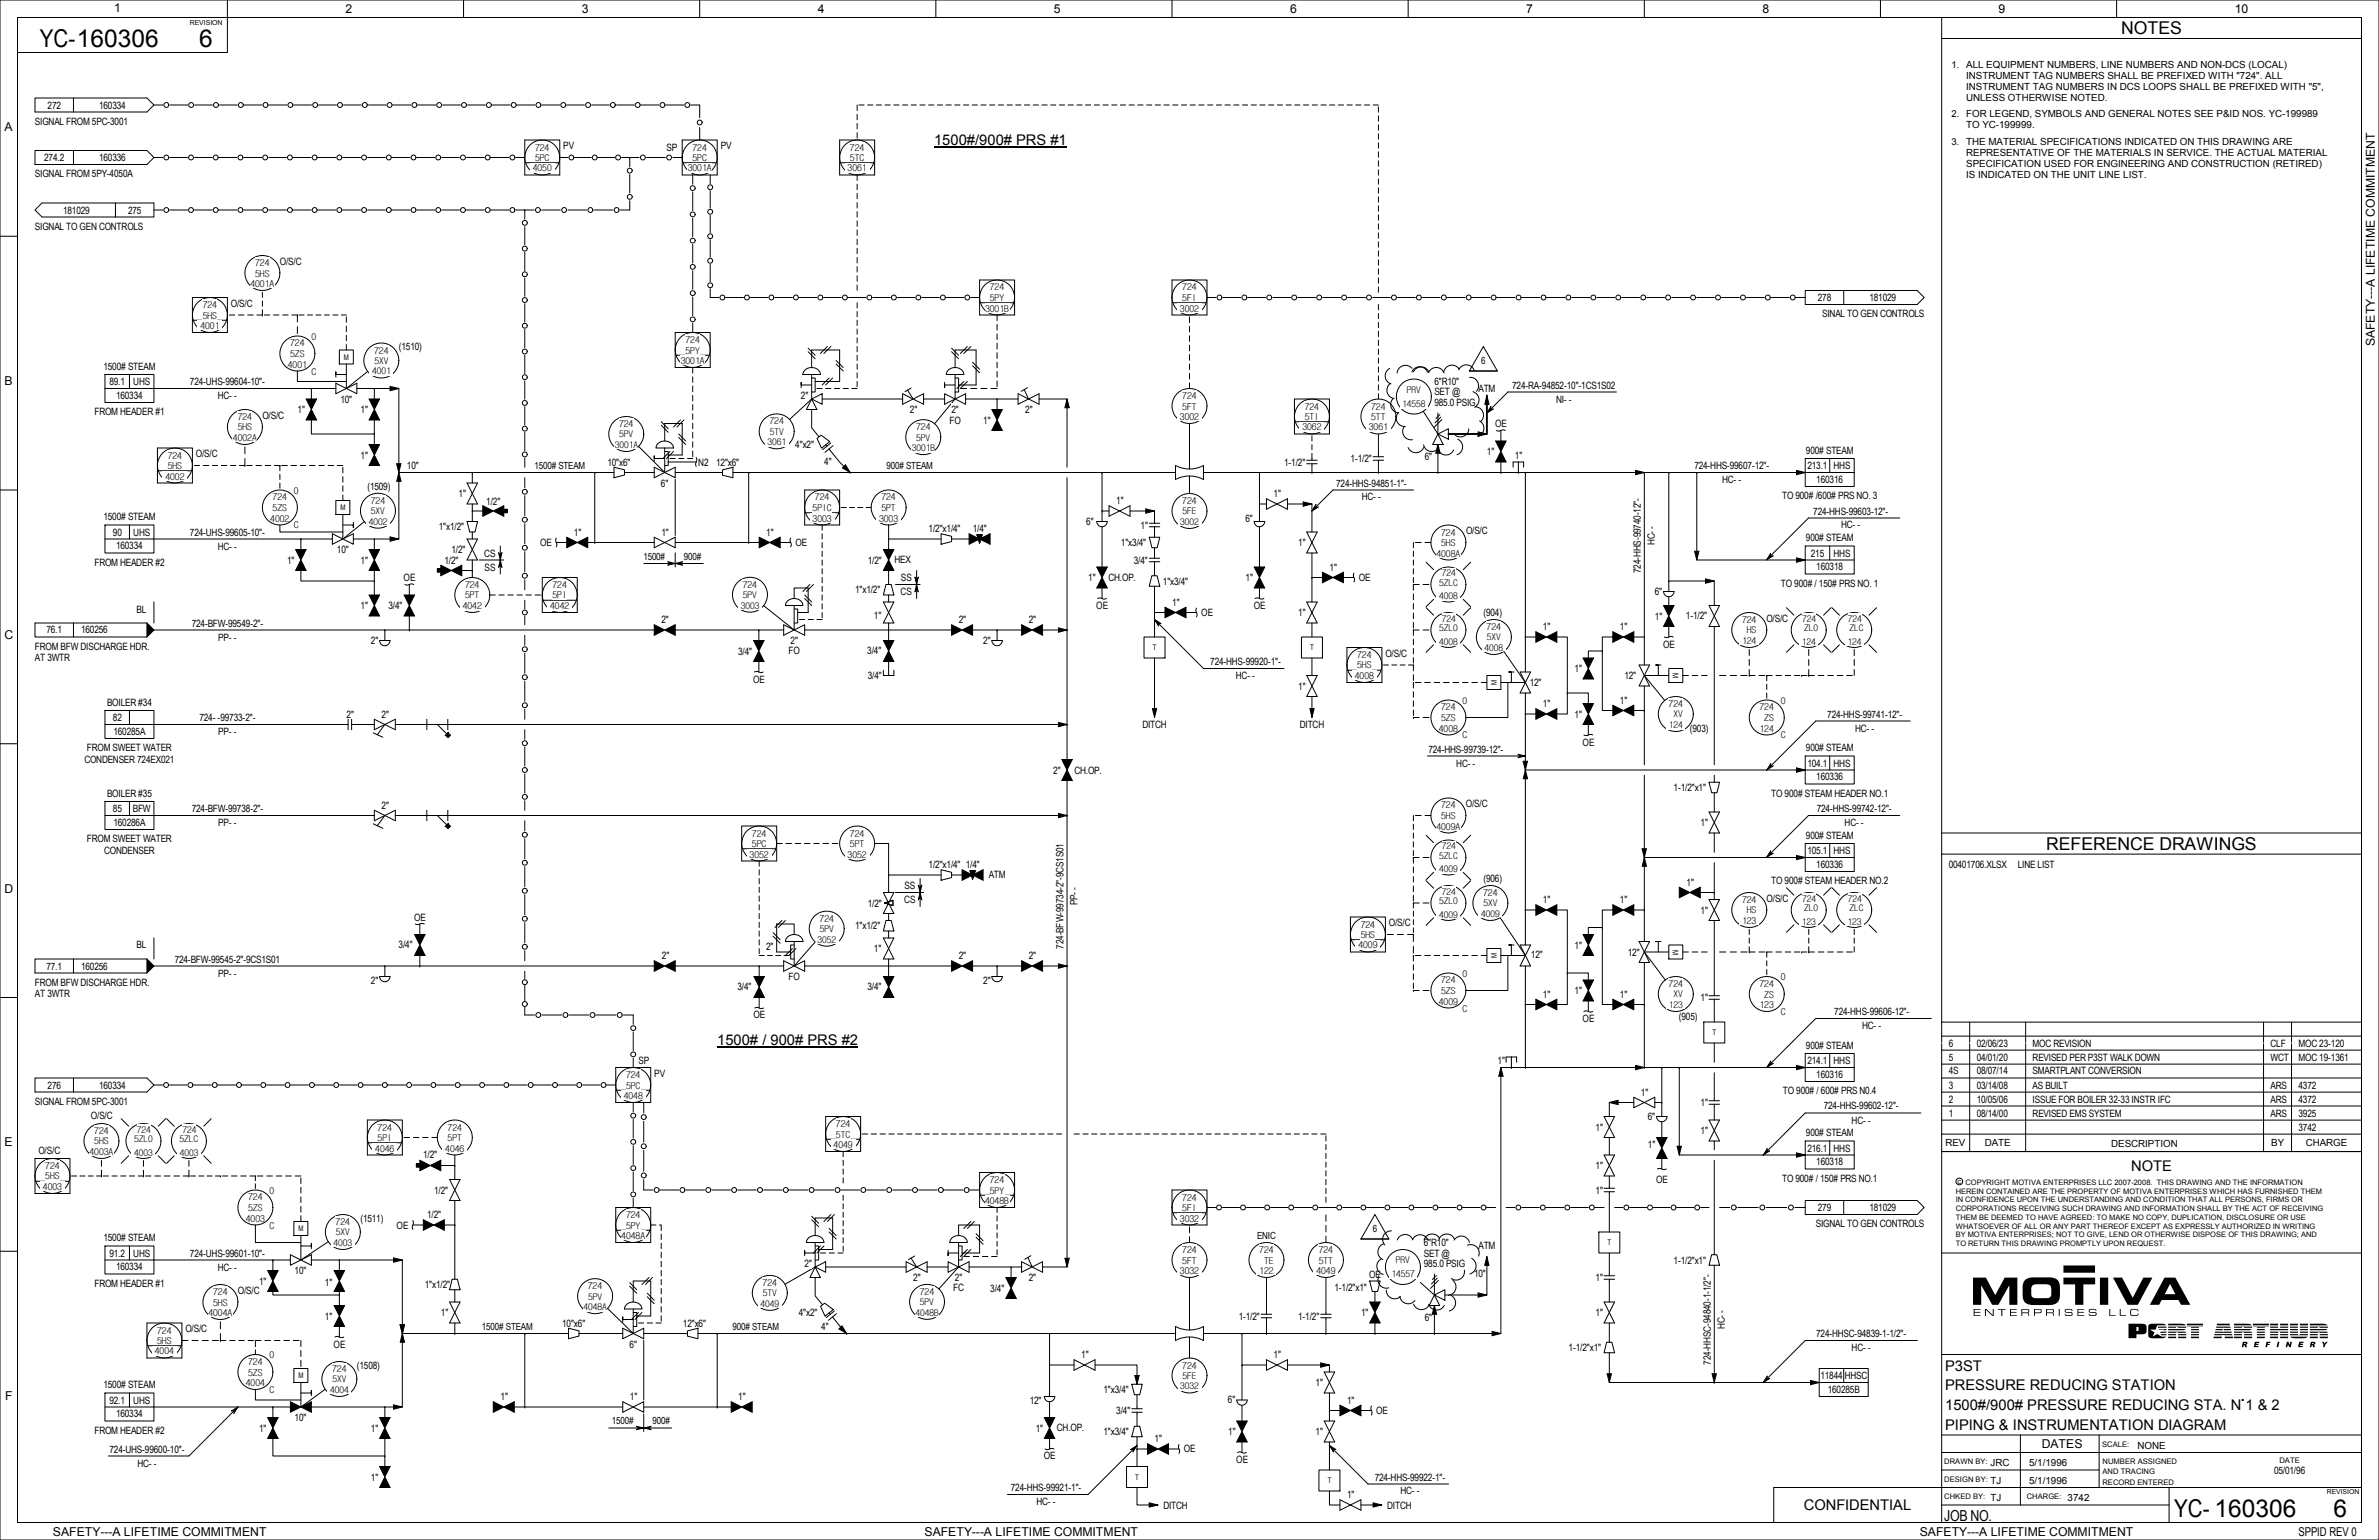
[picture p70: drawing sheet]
<svg xmlns="http://www.w3.org/2000/svg" width="432mm" height="279mm" viewBox="0 0 432 279" stroke-linecap="round" stroke-linejoin="round" font-family="sans-serif">
<defs><g id="words">
<g font-size="4.5">
<text x="7.2" y="8.6">YC-160306</text>
<text x="36.2" y="8.5">6</text>
<text x="394.6" y="275.3">YC- 160306</text>
<text x="423.6" y="275.2">6</text>
</g>
<g font-size="3.2">
<text x="385" y="6.2">NOTES</text>
<text x="371.4" y="154.1">REFERENCE DRAWINGS</text>
</g>
<g font-size="2.7">
<text x="169.5" y="26.3">1500#/900# PRS #1</text>
<text x="130.2" y="189.5">1500# / 900# PRS #2</text>
<text x="386.8" y="212.4">NOTE</text>
<text x="353.1" y="248.7">P3ST</text>
<text x="353.1" y="252.2">PRESSURE REDUCING STATION</text>
<text x="353.1" y="255.8">1500#/900# PRESSURE REDUCING STA. N 1 &amp; 2</text>
<text x="353.1" y="259.4">PIPING &amp; INSTRUMENTATION DIAGRAM</text>
<text x="327.4" y="274">CONFIDENTIAL</text>
<text x="352.9" y="275.9">JOB NO.</text>
</g>
<g font-size="2.2">
<text x="20.7" y="2.2">1</text>
<text x="62.7" y="2.4">2</text>
<text x="105.6" y="2.4">3</text>
<text x="148.4" y="2.4">4</text>
<text x="191.3" y="2.4">5</text>
<text x="234.2" y="2.4">6</text>
<text x="277" y="2.4">7</text>
<text x="319.9" y="2.4">8</text>
<text x="362.8" y="2.4">9</text>
<text x="405.6" y="2.4">10</text>
<text x=".8" y="23.8">A</text>
<text x="431" y="62.8" transform="rotate(-90 431 62.8)">SAFETY---A LIFETIME COMMITMENT</text>
<text x=".8" y="69.8">B</text>
<text x=".8" y="115.9">C</text>
<text x=".8" y="161.9">D</text>
<text x=".8" y="208">E</text>
<text x=".9" y="254">F</text>
<text x="370.6" y="262.7">DATES</text>
<text x="9.6" y="278.7">SAFETY---A LIFETIME COMMITMENT</text>
<text x="167.8" y="278.7">SAFETY---A LIFETIME COMMITMENT</text>
<text x="348.4" y="278.7">SAFETY---A LIFETIME COMMITMENT</text>
<text x="417.2" y="278.6">SPPID REV 0</text>
</g>
<g font-size="1.8">
<text x="356.9" y="12.4">ALL EQUIPMENT NUMBERS, LINE NUMBERS AND NON-DCS (LOCAL)</text>
<text x="356.9" y="14.4">INSTRUMENT TAG NUMBERS SHALL BE PREFIXED WITH &quot;724&quot;. ALL</text>
<text x="356.9" y="16.4">INSTRUMENT TAG NUMBERS IN DCS LOOPS SHALL BE PREFIXED WITH &quot;5&quot;,</text>
<text x="6.4" y="22.6">SIGNAL FROM 5PC-3001</text>
<text x="8.6" y="19.7">272</text>
<text x="18" y="19.7">160334</text>
<text x="356.9" y="21.3">FOR LEGEND, SYMBOLS AND GENERAL NOTES SEE P&amp;ID NOS. YC-199989</text>
<text x="356.9" y="23.3">TO YC-199999.</text>
<text x="356.9" y="18.4">UNLESS OTHERWISE NOTED.</text>
<text x="8" y="29.2">274.2</text>
<text x="18" y="29.2">160336</text>
<text x="102.2" y="27.1">PV</text>
<text x="120.9" y="27.3">SP</text>
<text x="130.8" y="27.1">PV</text>
<text x="356.9" y="26.4">THE MATERIAL SPECIFICATIONS INDICATED ON THIS DRAWING ARE</text>
<text x="356.9" y="28.4">REPRESENTATIVE OF THE MATERIALS IN SERVICE. THE ACTUAL MATERIAL</text>
<text x="6.4" y="32.2">SIGNAL FROM 5PY-4050A</text>
<text x="356.9" y="30.3">SPECIFICATION USED FOR ENGINEERING AND CONSTRUCTION (RETIRED)</text>
<text x="356.9" y="32.3">IS INDICATED ON THE UNIT LINE LIST.</text>
<text x="6.3" y="41.7">SIGNAL TO GEN CONTROLS</text>
<text x="11.5" y="38.7">181029</text>
<text x="23.2" y="38.7">275</text>
<text x="50.8" y="48">O/S/C</text>
<text x="41.9" y="55.6">O/S/C</text>
<text x="329.9" y="54.6">278</text>
<text x="330.7" y="57.6">SINAL TO GEN CONTROLS</text>
<text x="339.3" y="54.6">181029</text>
<text x="72.4" y="63.5">(1510)</text>
<text x="18.8" y="67.1">1500# STEAM</text>
<text x="19.9" y="69.8">89.1</text>
<text x="24.2" y="69.8">UHS</text>
<text x="34.5" y="69.8">724-UHS-99604-10&quot;-</text>
<text x="260.3" y="71.8">SET @</text>
<text x="260.3" y="69.8">6&quot;R10&quot;</text>
<text x="268.4" y="71.1">ATM</text>
<text x="268.8" y="66">6</text>
<text x="274.5" y="70.5">724-RA-94852-10&quot;-1CS1S02</text>
<text x="17.1" y="75.3">FROM HEADER #1</text>
<text x="21.1" y="72.4">160334</text>
<text x="39.5" y="72.4">HC- -</text>
<text x="47.6" y="76">O/S/C</text>
<text x="54" y="75">1&quot;</text>
<text x="61.8" y="73">10&quot;</text>
<text x="65.4" y="75">1&quot;</text>
<text x="145.4" y="72.4">2&quot;</text>
<text x="165.1" y="74.9">2&quot;</text>
<text x="172.3" y="76.8">FO</text>
<text x="172.7" y="74.9">2&quot;</text>
<text x="178.5" y="76.9">1&quot;</text>
<text x="186.1" y="75">2&quot;</text>
<text x="260.3" y="73.7">985.0 PSIG</text>
<text x="271.4" y="77.5">OE</text>
<text x="282.4" y="73">NI- -</text>
<text x="35.6" y="83">O/S/C</text>
<text x="65.4" y="83.2">1&quot;</text>
<text x="144.4" y="81.3">4&quot;x2&quot;</text>
<text x="245.2" y="83.8">1-1/2&quot;</text>
<text x="258.6" y="83.4">6&quot;</text>
<text x="269.9" y="82.6">1&quot;</text>
<text x="275" y="83.2">1&quot;</text>
<text x="327.8" y="82.3">900# STEAM</text>
<text x="66.7" y="88.9">(1509)</text>
<text x="73.9" y="85.1">10&quot;</text>
<text x="97" y="85.1">1500# STEAM</text>
<text x="110.3" y="84.5">10&quot;x6&quot;</text>
<text x="120" y="88.3">6&quot;</text>
<text x="126.7" y="84.5">N2</text>
<text x="130" y="84.5">12&quot;x6&quot;</text>
<text x="149.6" y="84.3">4&quot;</text>
<text x="160.9" y="85.1">900# STEAM</text>
<text x="233.1" y="84.5">1-1/2&quot;</text>
<text x="242.5" y="88.3">724-HHS-94851-1&quot;-</text>
<text x="307.5" y="85.1">724-HHS-99607-12&quot;-</text>
<text x="312.6" y="87.6">HC- -</text>
<text x="328.1" y="85.1">213.1</text>
<text x="329.7" y="87.6">160316</text>
<text x="332.8" y="85.1">HHS</text>
<text x="18.8" y="94.4">1500# STEAM</text>
<text x="83.2" y="90.2">1&quot;</text>
<text x="88.3" y="91.6">1/2&quot;</text>
<text x="197.1" y="95.2">6&quot;</text>
<text x="202.6" y="91.5">1&quot;</text>
<text x="207" y="95.9">1&quot;</text>
<text x="226" y="94.8">6&quot;</text>
<text x="231.2" y="90.2">1&quot;</text>
<text x="247.2" y="90.8">HC- -</text>
<text x="323.5" y="90.6">TO 900# /600# PRS NO. 3</text>
<text x="329.1" y="93.3">724-HHS-99603-12&quot;-</text>
<text x="334.2" y="95.9">HC- -</text>
<text x="20.5" y="97.2">90</text>
<text x="21.1" y="99.7">160334</text>
<text x="24.2" y="97.2">UHS</text>
<text x="34.5" y="97.2">724-UHS-99605-10&quot;-</text>
<text x="39.5" y="99.7">HC- -</text>
<text x="61.2" y="100.3">10&quot;</text>
<text x="79.6" y="96.2">1&quot;x1/2&quot;</text>
<text x="82" y="100.4">1/2&quot;</text>
<text x="87.9" y="101">CS</text>
<text x="98" y="99.1">OE</text>
<text x="104.2" y="97.2">1&quot;</text>
<text x="116.8" y="101.6">1500#</text>
<text x="120" y="97.2">1&quot;</text>
<text x="124.1" y="101.6">900#</text>
<text x="139.1" y="97.2">1&quot;</text>
<text x="144.4" y="99.1">OE</text>
<text x="168.6" y="96.5">1/2&quot;x1/4&quot;</text>
<text x="176.6" y="96.5">1/4&quot;</text>
<text x="203.5" y="99.1">1&quot;x3/4&quot;</text>
<text x="235.6" y="99.1">1&quot;</text>
<text x="266.1" y="96.9">O/S/C</text>
<text x="300.4" y="98.9" transform="rotate(-90 300.4 98.9)">HC- -</text>
<text x="327.8" y="98.2">900# STEAM</text>
<text x="328.7" y="101">215</text>
<text x="332.8" y="101">HHS</text>
<text x="17.1" y="102.6">FROM HEADER #2</text>
<text x="52.1" y="102.3">1&quot;</text>
<text x="65.4" y="102.3">1&quot;</text>
<text x="73.3" y="105.4">OE</text>
<text x="80.7" y="102.3">1/2&quot;</text>
<text x="87.9" y="103.5">SS</text>
<text x="155.2" y="107.6">1&quot;x1/2&quot;</text>
<text x="157.5" y="102.3">1/2&quot;</text>
<text x="162.3" y="102.2">HEX</text>
<text x="163.5" y="107.9">CS</text>
<text x="163.5" y="105.4">SS</text>
<text x="197.5" y="105.4">1&quot;</text>
<text x="201.2" y="105.4">CH.OP.</text>
<text x="205.8" y="102.3">3/4&quot;</text>
<text x="211.1" y="106">1&quot;x3/4&quot;</text>
<text x="226.1" y="105.4">1&quot;</text>
<text x="241.3" y="103.5">1&quot;</text>
<text x="246.6" y="105.4">OE</text>
<text x="297.8" y="103.9" transform="rotate(-90 297.8 103.9)">724-HHS-99740-12&quot;-</text>
<text x="300.3" y="107.9">6&quot;</text>
<text x="323.3" y="106.4">TO 900# / 150# PRS NO. 1</text>
<text x="329.7" y="103.5">160318</text>
<text x="24.8" y="111.1">BL</text>
<text x="34.8" y="113.7">724-BFW-99549-2&quot;-</text>
<text x="65.4" y="110.5">1&quot;</text>
<text x="70.5" y="110.5">3/4&quot;</text>
<text x="120" y="113.1">2&quot;</text>
<text x="158.6" y="112.4">1&quot;</text>
<text x="174" y="113.1">2&quot;</text>
<text x="186.7" y="113.1">2&quot;</text>
<text x="199" y="110.5">OE</text>
<text x="212.7" y="109.9">1&quot;</text>
<text x="218" y="111.8">OE</text>
<text x="227.6" y="110.5">OE</text>
<text x="235.6" y="111.8">1&quot;</text>
<text x="269.2" y="111.8">(904)</text>
<text x="300.4" y="112.4">1&quot;</text>
<text x="306" y="112.4">1-1/2&quot;</text>
<text x="320.6" y="112.8">O/S/C</text>
<text x="6.3" y="117.9">FROM BFW DISCHARGE HDR.</text>
<text x="6.3" y="120">AT 3WTR</text>
<text x="8.4" y="114.9">76.1</text>
<text x="14.7" y="114.9">160256</text>
<text x="39.6" y="116.2">PP- -</text>
<text x="67.3" y="116.9">2&quot;</text>
<text x="134" y="118.9">3/4&quot;</text>
<text x="143.1" y="118.7">FO</text>
<text x="143.5" y="116.8">2&quot;</text>
<text x="157.4" y="118.6">3/4&quot;</text>
<text x="178.5" y="116.9">2&quot;</text>
<text x="251.5" y="119.1">O/S/C</text>
<text x="280.1" y="114.3">1&quot;</text>
<text x="294" y="114.3">1&quot;</text>
<text x="301.9" y="117.5">OE</text>
<text x="136.7" y="123.8">OE</text>
<text x="157.5" y="123.2">3/4&quot;</text>
<text x="219.7" y="120.6">724-HHS-99920-1&quot;-</text>
<text x="224.3" y="123.2">HC- -</text>
<text x="235.6" y="125.1">1&quot;</text>
<text x="277.6" y="124.5">12&quot;</text>
<text x="285.8" y="121.9">1&quot;</text>
<text x="294.8" y="123.2">12&quot;</text>
<text x="19.4" y="128">BOILER #34</text>
<text x="20.5" y="130.8">82</text>
<text x="36.2" y="130.8">724- -99733-2&quot;-</text>
<text x="62.9" y="130.2">2&quot;</text>
<text x="69.2" y="130.2">2&quot;</text>
<text x="280.1" y="128.3">1&quot;</text>
<text x="285.8" y="130.2">1&quot;</text>
<text x="294" y="127.7">1&quot;</text>
<text x="331.7" y="130.2">724-HHS-99741-12&quot;-</text>
<text x="15.8" y="136.3">FROM SWEET WATER</text>
<text x="20.6" y="133.3">160285A</text>
<text x="39.6" y="133.3">PP- -</text>
<text x="207.3" y="132.1">DITCH</text>
<text x="235.9" y="132.1">DITCH</text>
<text x="259.3" y="136.5">724-HHS-99739-12&quot;-</text>
<text x="287.3" y="135.3">OE</text>
<text x="306.7" y="132.7">(903)</text>
<text x="327.8" y="136.3">900# STEAM</text>
<text x="336.7" y="132.7">HC- -</text>
<text x="15.3" y="138.4">CONDENSER 724EX021</text>
<text x="191.2" y="140.4">2&quot;</text>
<text x="195" y="140.3">CH.OP.</text>
<text x="264.3" y="139.1">HC- -</text>
<text x="303.8" y="143.5">1-1/2&quot;x1&quot;</text>
<text x="328.1" y="139.1">104.1</text>
<text x="329.7" y="141.6">160336</text>
<text x="332.8" y="139.1">HHS</text>
<text x="19.4" y="144.5">BOILER #35</text>
<text x="20.5" y="147.3">85</text>
<text x="20.6" y="149.9">160286A</text>
<text x="24.1" y="147.3">BFW</text>
<text x="34.8" y="147.3">724-BFW-99738-2&quot;-</text>
<text x="39.6" y="149.9">PP- -</text>
<text x="69.2" y="146.7">2&quot;</text>
<text x="266.1" y="146.5">O/S/C</text>
<text x="308.6" y="149.9">1&quot;</text>
<text x="321.5" y="144.5">TO 900# STEAM HEADER NO.1</text>
<text x="329.8" y="147.3">724-HHS-99742-12&quot;-</text>
<text x="334.8" y="149.9">HC- -</text>
<text x="15.8" y="152.8">FROM SWEET WATER</text>
<text x="18.9" y="154.9">CONDENSER</text>
<text x="327.8" y="152.2">900# STEAM</text>
<text x="328.1" y="154.9">105.1</text>
<text x="332.8" y="154.9">HHS</text>
<text x="164.1" y="161.3">SS</text>
<text x="168.6" y="157.5">1/2&quot;x1/4&quot; 1/4&quot;</text>
<text x="179.5" y="159.4">ATM</text>
<text x="269.2" y="160">(906)</text>
<text x="306.1" y="160.7">1&quot;</text>
<text x="321.5" y="160.4">TO 900# STEAM HEADER NO.2</text>
<text x="329.7" y="157.5">160336</text>
<text x="353.7" y="157.5">00401706.XLSX</text>
<text x="366.2" y="157.5">LINE LIST</text>
<text x="75.2" y="167">OE</text>
<text x="157.5" y="164.5">1/2&quot;</text>
<text x="164.1" y="163.8">CS</text>
<text x="195.6" y="164.2" transform="rotate(-90 195.6 164.2)">PP- -</text>
<text x="280.1" y="163.9">1&quot;</text>
<text x="294" y="163.9">1&quot;</text>
<text x="308.6" y="165.8">1&quot;</text>
<text x="320.7" y="163.6">O/S/C</text>
<text x="24.8" y="172.1">BL</text>
<text x="72.3" y="172.1">3/4&quot;</text>
<text x="139" y="172.4">2&quot;</text>
<text x="155.2" y="168.6">1&quot;x1/2&quot;</text>
<text x="158.6" y="172.7">1&quot;</text>
<text x="193" y="172.1" transform="rotate(-90 193 172.1)">724-BFW-99734-2&quot;-9CS1S01</text>
<text x="252.1" y="168">O/S/C</text>
<text x="277.9" y="173.8">12&quot;</text>
<text x="285.8" y="172.1">1&quot;</text>
<text x="295.5" y="173.4">12&quot;</text>
<text x="6.3" y="178.8">FROM BFW DISCHARGE HDR.</text>
<text x="8.4" y="175.9">77.1</text>
<text x="14.7" y="175.9">160256</text>
<text x="31.7" y="174.6">724-BFW-99545-2&quot;-9CS1S01</text>
<text x="39.6" y="177.2">PP- -</text>
<text x="67.3" y="178.5">2&quot;</text>
<text x="120.1" y="174.1">2&quot;</text>
<text x="133.8" y="179.6">3/4&quot;</text>
<text x="143.1" y="177.8">FO</text>
<text x="157.4" y="179.7">3/4&quot;</text>
<text x="174" y="174">2&quot;</text>
<text x="178.5" y="178.5">2&quot;</text>
<text x="186.7" y="174">2&quot;</text>
<text x="6.3" y="180.9">AT 3WTR</text>
<text x="136.8" y="184.8">OE</text>
<text x="280.1" y="181">1&quot;</text>
<text x="285.8" y="180.4">1&quot;</text>
<text x="287.3" y="185.4">OE</text>
<text x="294" y="181">1&quot;</text>
<text x="304.7" y="185.1">(905)</text>
<text x="308.6" y="181.6">1&quot;</text>
<text x="332.9" y="184.1">724-HHS-99606-12&quot;-</text>
<text x="327.8" y="190.3">900# STEAM</text>
<text x="338" y="186.7">HC- -</text>
<text x="353.7" y="189.9">6</text>
<text x="358.8" y="189.9">02/06/23</text>
<text x="368.9" y="189.9">MOC REVISION</text>
<text x="412.1" y="189.9">CLF</text>
<text x="417.2" y="189.9">MOC 23-120</text>
<text x="8.6" y="197.5">276</text>
<text x="18" y="197.5">160334</text>
<text x="115.9" y="193">SP</text>
<text x="118.7" y="195.3">PV</text>
<text x="271.8" y="193.1">1&quot;</text>
<text x="328.1" y="193">214.1</text>
<text x="329.7" y="195.6">160316</text>
<text x="332.8" y="193">HHS</text>
<text x="353.7" y="194.9">4S</text>
<text x="353.7" y="197.5">3</text>
<text x="353.7" y="192.4">5</text>
<text x="358.8" y="197.5">03/14/08</text>
<text x="358.8" y="194.9">08/07/14</text>
<text x="358.8" y="192.4">04/01/20</text>
<text x="368.9" y="197.5">AS BUILT</text>
<text x="368.9" y="194.9">SMARTPLANT CONVERSION</text>
<text x="368.9" y="192.4">REVISED PER P3ST WALK DOWN</text>
<text x="412.1" y="197.5">ARS</text>
<text x="412.1" y="192.4">WCT</text>
<text x="417.2" y="197.5">4372</text>
<text x="417.2" y="192.4">MOC 19-1361</text>
<text x="6.3" y="200.4">SIGNAL FROM 5PC-3001</text>
<text x="16.5" y="203">O/S/C</text>
<text x="297.8" y="198.8">1&quot;</text>
<text x="299.1" y="203.2">6&quot;</text>
<text x="308.6" y="200.7">1&quot;</text>
<text x="323.6" y="198.5">TO 900# / 600# PRS N0.4</text>
<text x="331" y="201.3">724-HHS-99602-12&quot;-</text>
<text x="336.1" y="203.8">HC- -</text>
<text x="353.7" y="202.6">1</text>
<text x="353.7" y="200">2</text>
<text x="358.8" y="202.6">08/14/00</text>
<text x="358.8" y="200">10/05/06</text>
<text x="368.9" y="202.6">REVISED EMS SYSTEM</text>
<text x="368.9" y="200">ISSUE FOR BOILER 32-33 INSTR IFC</text>
<text x="412.1" y="202.6">ARS</text>
<text x="412.1" y="200">ARS</text>
<text x="417.2" y="202.6">3925</text>
<text x="417.2" y="200">4372</text>
<text x="7" y="209.3">O/S/C</text>
<text x="289.6" y="205.1">1&quot;</text>
<text x="299.1" y="208.3">1&quot;</text>
<text x="308.6" y="205.8">1&quot;</text>
<text x="327.8" y="206.1">900# STEAM</text>
<text x="328.1" y="208.9">216.1</text>
<text x="332.8" y="208.9">HHS</text>
<text x="353.1" y="208">REV</text>
<text x="360.2" y="207.9">DATE</text>
<text x="383.2" y="208">DESCRIPTION</text>
<text x="412.2" y="208">BY</text>
<text x="417.2" y="205.1">3742</text>
<text x="418.5" y="208">CHARGE</text>
<text x="76.8" y="210.2">1/2&quot;</text>
<text x="289.6" y="212.1">1&quot;</text>
<text x="300.6" y="214.6">OE</text>
<text x="323.5" y="214.4">TO 900# / 150# PRS NO.1</text>
<text x="329.7" y="211.5">160318</text>
<text x="65.4" y="221.6">(1511)</text>
<text x="77.5" y="221">1/2&quot;</text>
<text x="78.8" y="216.6">1/2&quot;</text>
<text x="289.6" y="216.6">1&quot;</text>
<text x="329.9" y="219.7">279</text>
<text x="339.3" y="219.7">181029</text>
<text x="18.8" y="225.2">1500# STEAM</text>
<text x="19.9" y="228">91.2</text>
<text x="24.2" y="228">UHS</text>
<text x="34.5" y="228">724-UHS-99601-10&quot;-</text>
<text x="72" y="222.9">OE</text>
<text x="228.2" y="224.8">ENIC</text>
<text x="249.2" y="223.5">6</text>
<text x="258.4" y="228">SET @</text>
<text x="258.4" y="226.1">6&quot;R10&quot;</text>
<text x="268.4" y="226.7">ATM</text>
<text x="329.6" y="222.7">SIGNAL TO GEN CONTROLS</text>
<text x="17.1" y="233.4">FROM HEADER #1</text>
<text x="21.1" y="230.5">160334</text>
<text x="39.5" y="230.5">HC- -</text>
<text x="47" y="233.1">1&quot;</text>
<text x="53.5" y="231.2">10&quot;</text>
<text x="58.9" y="233.3">1&quot;</text>
<text x="77.1" y="233.7">1&quot;x1/2&quot;</text>
<text x="146" y="229.9">2&quot;</text>
<text x="165.8" y="232.4">2&quot;</text>
<text x="173.3" y="232.4">2&quot;</text>
<text x="186.7" y="232.4">2&quot;</text>
<text x="248.5" y="231.8">OE</text>
<text x="258.4" y="229.9">985.0 PSIG</text>
<text x="267.5" y="231.7">10&quot;</text>
<text x="289.6" y="232.4">1&quot;</text>
<text x="303.8" y="229.2">1-1/2&quot;x1&quot;</text>
<text x="43.2" y="234.7">O/S/C</text>
<text x="59" y="239.4">1&quot;</text>
<text x="80" y="238.8">1&quot;</text>
<text x="145" y="238.8">4&quot;x2&quot;</text>
<text x="173" y="234.3">FC</text>
<text x="179.7" y="234.3">3/4&quot;</text>
<text x="224.8" y="239.4">1-1/2&quot;</text>
<text x="235.6" y="239.4">1-1/2&quot;</text>
<text x="242.2" y="234.2">1-1/2&quot;x1&quot;</text>
<text x="247" y="238.8">1&quot;</text>
<text x="258.6" y="239.6">6&quot;</text>
<text x="289.6" y="238.8">1&quot;</text>
<text x="33.7" y="241.7">O/S/C</text>
<text x="60.6" y="244.5">OE</text>
<text x="87.5" y="241.3">1500# STEAM</text>
<text x="102" y="240.7">10&quot;x6&quot;</text>
<text x="114.3" y="244.5">6&quot;</text>
<text x="124" y="240.7">12&quot;x6&quot;</text>
<text x="133" y="241.3">900# STEAM</text>
<text x="149.1" y="241.3">4&quot;</text>
<text x="284.7" y="245.1">1-1/2&quot;x1&quot;</text>
<text x="313.1" y="241.1" transform="rotate(-90 313.1 241.1)">HC- -</text>
<text x="329.6" y="242.6">724-HHSC-94839-1-1/2&quot;-</text>
<text x="336.1" y="245.1">HC- -</text>
<text x="18.8" y="251.9">1500# STEAM</text>
<text x="64.8" y="248.3">(1508)</text>
<text x="196.2" y="246.4">1&quot;</text>
<text x="231.2" y="246.4">1&quot;</text>
<text x="238.8" y="251.5">1&quot;</text>
<text x="310.5" y="247.6" transform="rotate(-90 310.5 247.6)">724-HHSC-94840-1-1/2&quot;-</text>
<text x="330.4" y="250.2">11844</text>
<text x="334.8" y="250.2">HHSC</text>
<text x="19.9" y="254.6">92.1</text>
<text x="21.1" y="257.2">160334</text>
<text x="24.2" y="254.6">UHS</text>
<text x="53.5" y="257.9">10&quot;</text>
<text x="90.8" y="254">1&quot;</text>
<text x="114.3" y="254">1&quot;</text>
<text x="134" y="254">1&quot;</text>
<text x="186.9" y="254.6">12&quot;</text>
<text x="200.3" y="252.7">1&quot;x3/4&quot;</text>
<text x="202.6" y="256.6">3/4&quot;</text>
<text x="222.8" y="254.6">6&quot;</text>
<text x="244.5" y="254.7">1&quot;</text>
<text x="249.8" y="256.5">OE</text>
<text x="331.7" y="252.7">160285B</text>
<text x="17.1" y="260.1">FROM HEADER #2</text>
<text x="19.9" y="263.5">724-UHS-99600-10&quot;-</text>
<text x="47" y="259.7">1&quot;</text>
<text x="67.3" y="259.7">1&quot;</text>
<text x="111.1" y="258.4">1500#</text>
<text x="118.4" y="258.4">900#</text>
<text x="188" y="259.7">1&quot;</text>
<text x="191.8" y="259.7">CH.OP.</text>
<text x="200.3" y="260.4">1&quot;x3/4&quot;</text>
<text x="209.6" y="261.6">1&quot;</text>
<text x="214.9" y="263.5">OE</text>
<text x="222.9" y="260.4">1&quot;</text>
<text x="238.8" y="260.4">1&quot;</text>
<text x="388" y="262.9">NONE</text>
<text x="24.9" y="266.1">HC- -</text>
<text x="67.3" y="268.6">1&quot;</text>
<text x="189.5" y="264.8">OE</text>
<text x="224.4" y="265.4">OE</text>
<text x="249.5" y="268.6">724-HHS-99922-1&quot;-</text>
<text x="361.3" y="266">JRC</text>
<text x="361.3" y="269.2">TJ</text>
<text x="368.3" y="266">5/1/1996</text>
<text x="368.3" y="269.2">5/1/1996</text>
<text x="412.7" y="267.3">05/01/96</text>
<text x="183.5" y="270.5">724-HHS-99921-1&quot;-</text>
<text x="188.1" y="273">HC- -</text>
<text x="211.2" y="273.7">DITCH</text>
<text x="244.5" y="271.8">1&quot;</text>
<text x="251.8" y="273.7">DITCH</text>
<text x="254.2" y="271.1">HC- -</text>
<text x="361.3" y="272.4">TJ</text>
<text x="375.3" y="272.4">3742</text>
</g>
<g font-size="1.7">
<text x="354.2" y="12.3">1.</text>
<text x="354.2" y="21.2">2.</text>
<text x="97.1" y="27.3">724</text>
<text x="97.1" y="29.2">5PC</text>
<text x="125.7" y="27.3">724</text>
<text x="125.7" y="29.2">5PC</text>
<text x="154.3" y="27.3">724</text>
<text x="154.3" y="29.2">5TC</text>
<text x="354.2" y="26.3">3.</text>
<text x="96.7" y="31.1">4050</text>
<text x="124.8" y="31.1">3001A</text>
<text x="153.8" y="31.1">3061</text>
<text x="45.4" y="52.1">4001A</text>
<text x="46.3" y="48.3">724</text>
<text x="46.3" y="50.2">5HS</text>
<text x="179.7" y="52.7">724</text>
<text x="214.6" y="52.7">724</text>
<text x="36.4" y="59.7">4001</text>
<text x="36.8" y="55.9">724</text>
<text x="36.8" y="57.8">5HS</text>
<text x="178.8" y="56.5">3001B</text>
<text x="179.7" y="54.6">5PY</text>
<text x="214.2" y="56.5">3002</text>
<text x="214.6" y="54.6">5FI</text>
<text x="52.7" y="64.8">5ZS</text>
<text x="52.7" y="62.9">724</text>
<text x="56.5" y="61.6">O</text>
<text x="67.9" y="64.1">724</text>
<text x="124.4" y="62.2">724</text>
<text x="124.4" y="64.1">5PY</text>
<text x="52.2" y="66.7">4001</text>
<text x="56.5" y="67.9">C</text>
<text x="67.5" y="67.9">4001</text>
<text x="67.9" y="66">5XV</text>
<text x="123.5" y="66">3001A</text>
<text x="255.4" y="71.3">PRV</text>
<text x="43.1" y="76.2">724</text>
<text x="112.4" y="77.5">724</text>
<text x="139.7" y="77">724</text>
<text x="214.2" y="76.2">3002</text>
<text x="214.6" y="72.4">724</text>
<text x="214.6" y="74.3">5FT</text>
<text x="236.8" y="74.3">724</text>
<text x="236.8" y="76.2">5TI</text>
<text x="248.9" y="74.3">724</text>
<text x="248.9" y="76.2">5TT</text>
<text x="254.5" y="73.8">14558</text>
<text x="30.4" y="83.2">724</text>
<text x="42.3" y="80">4002A</text>
<text x="43.1" y="78.1">5HS</text>
<text x="111.6" y="81.3">3001A</text>
<text x="112.4" y="79.4">5PV</text>
<text x="139.3" y="80.8">3061</text>
<text x="139.7" y="78.9">5TV</text>
<text x="165.5" y="81.8">3001B</text>
<text x="166.3" y="78">724</text>
<text x="166.3" y="79.9">5PV</text>
<text x="236.4" y="78.1">3062</text>
<text x="248.5" y="78.1">3061</text>
<text x="30" y="87">4002</text>
<text x="30.4" y="85.1">5HS</text>
<text x="53.3" y="89.5">O</text>
<text x="49.1" y="94.6">4002</text>
<text x="49.5" y="92.7">5ZS</text>
<text x="49.5" y="90.8">724</text>
<text x="53.3" y="95.9">C</text>
<text x="66.9" y="95.2">4002</text>
<text x="67.3" y="91.4">724</text>
<text x="67.3" y="93.3">5XV</text>
<text x="147.5" y="94.6">3003</text>
<text x="147.5" y="92.7">5PIC</text>
<text x="147.9" y="90.8">724</text>
<text x="159.6" y="94.6">3003</text>
<text x="160" y="90.8">724</text>
<text x="160" y="92.7">5PT</text>
<text x="214.2" y="95.2">3002</text>
<text x="214.6" y="91.4">724</text>
<text x="214.6" y="93.3">5FE</text>
<text x="260.7" y="101">4008A</text>
<text x="261.6" y="97.2">724</text>
<text x="261.6" y="99.1">5HS</text>
<text x="84.4" y="106.7">724</text>
<text x="100.3" y="106.7">724</text>
<text x="134.8" y="106.6">724</text>
<text x="261.2" y="106.2">5ZLC</text>
<text x="261.7" y="104.6">724</text>
<text x="84" y="110.5">4042</text>
<text x="84.4" y="108.6">5PT</text>
<text x="99.9" y="110.5">4042</text>
<text x="100.3" y="108.6">5PI</text>
<text x="134.5" y="110.4">3003</text>
<text x="134.9" y="108.5">5PV</text>
<text x="261.2" y="108.7">4008</text>
<text x="261.7" y="112.8">724</text>
<text x="316.2" y="113">724</text>
<text x="327.1" y="112.8">724</text>
<text x="335.4" y="112.8">724</text>
<text x="246.3" y="119.4">724</text>
<text x="261.2" y="114.5">5ZLO</text>
<text x="261.2" y="117">4008</text>
<text x="269.5" y="118.1">4008</text>
<text x="269.8" y="114.3">724</text>
<text x="269.9" y="116.2">5XV</text>
<text x="316.2" y="116.8">124</text>
<text x="317.1" y="114.9">HS</text>
<text x="327" y="117">124</text>
<text x="327.4" y="114.5">ZLO</text>
<text x="335.3" y="117">124</text>
<text x="335.7" y="114.5">ZLC</text>
<text x="245.9" y="123.2">4008</text>
<text x="246.3" y="121.3">5HS</text>
<text x="261.6" y="130.8">5ZS</text>
<text x="261.6" y="128.9">724</text>
<text x="265.4" y="127.6">O</text>
<text x="302.9" y="128.3">724</text>
<text x="303.7" y="130.2">XV</text>
<text x="319.4" y="128.9">724</text>
<text x="320.2" y="130.8">ZS</text>
<text x="323.2" y="127.6">O</text>
<text x="261.2" y="132.7">4008</text>
<text x="265.4" y="134">C</text>
<text x="302.9" y="132.1">124</text>
<text x="319.4" y="132.7">124</text>
<text x="323.2" y="134">C</text>
<text x="261.6" y="146.7">724</text>
<text x="261.6" y="148.6">5HS</text>
<text x="136.1" y="155.6">3052</text>
<text x="136.5" y="151.8">724</text>
<text x="136.5" y="153.7">5PC</text>
<text x="153.8" y="155.6">3052</text>
<text x="154.3" y="151.8">724</text>
<text x="154.3" y="153.7">5PT</text>
<text x="260.7" y="150.5">4009A</text>
<text x="261.2" y="155.8">5ZLC</text>
<text x="261.7" y="154.1">724</text>
<text x="261.2" y="158.2">4009</text>
<text x="148.8" y="167.2">724</text>
<text x="261.2" y="164">5ZLO</text>
<text x="261.2" y="166.5">4009</text>
<text x="261.7" y="162.3">724</text>
<text x="268.8" y="166.3">4009</text>
<text x="269.2" y="162.6">724</text>
<text x="269.2" y="164.4">5XV</text>
<text x="316.2" y="163.8">724</text>
<text x="316.2" y="167.6">123</text>
<text x="317.1" y="165.7">HS</text>
<text x="327" y="167.8">123</text>
<text x="327.1" y="163.6">724</text>
<text x="327.4" y="165.3">ZLO</text>
<text x="335.3" y="167.8">123</text>
<text x="335.4" y="163.6">724</text>
<text x="335.7" y="165.3">ZLC</text>
<text x="148.4" y="171">3052</text>
<text x="148.8" y="169.1">5PV</text>
<text x="246.5" y="172.1">4009</text>
<text x="247" y="168.3">724</text>
<text x="247" y="170.2">5HS</text>
<text x="261.6" y="178.4">724</text>
<text x="265.4" y="177.2">O</text>
<text x="302.9" y="179.1">724</text>
<text x="319.4" y="179.1">724</text>
<text x="323.2" y="177.8">O</text>
<text x="261.2" y="182.2">4009</text>
<text x="261.6" y="180.3">5ZS</text>
<text x="265.4" y="183.5">C</text>
<text x="302.9" y="182.9">123</text>
<text x="303.7" y="181">XV</text>
<text x="319.4" y="182.9">123</text>
<text x="320.2" y="181">ZS</text>
<text x="323.2" y="184.1">C</text>
<text x="113.6" y="195.6">724</text>
<text x="113.6" y="197.5">5PC</text>
<text x="113.2" y="199.4">4048</text>
<text x="16.2" y="209.5">4003A</text>
<text x="17.1" y="205.7">724</text>
<text x="17.1" y="207.6">5HS</text>
<text x="24.3" y="207.2">5ZLO</text>
<text x="24.4" y="209.7">4003</text>
<text x="24.8" y="205.5">724</text>
<text x="32.6" y="207.2">5ZLC</text>
<text x="32.6" y="209.7">4003</text>
<text x="33.1" y="205.5">724</text>
<text x="68.1" y="208.9">4046</text>
<text x="68.5" y="205.1">724</text>
<text x="68.5" y="207">5PI</text>
<text x="80.8" y="208.9">4046</text>
<text x="81.2" y="205.1">724</text>
<text x="81.2" y="207">5PT</text>
<text x="151.3" y="208.3">4049</text>
<text x="151.7" y="204.5">724</text>
<text x="151.7" y="206.4">5TC</text>
<text x="7.8" y="215.9">4003</text>
<text x="8.2" y="212.1">724</text>
<text x="8.2" y="214">5HS</text>
<text x="179.7" y="214.6">724</text>
<text x="44.6" y="221.6">4003</text>
<text x="45" y="219.7">5ZS</text>
<text x="45" y="217.8">724</text>
<text x="48.9" y="216.5">O</text>
<text x="113.6" y="221">724</text>
<text x="178.8" y="218.4">4048B</text>
<text x="179.7" y="216.5">5PY</text>
<text x="214.2" y="221.6">3032</text>
<text x="214.6" y="217.8">724</text>
<text x="214.6" y="219.7">5FI</text>
<text x="48.9" y="222.9">C</text>
<text x="60.6" y="226">4003</text>
<text x="60.9" y="222.2">724</text>
<text x="61" y="224.1">5XV</text>
<text x="112.8" y="224.8">4048A</text>
<text x="113.6" y="222.9">5PY</text>
<text x="214.6" y="227.3">724</text>
<text x="228.6" y="227.3">724</text>
<text x="239.4" y="227.3">724</text>
<text x="106.7" y="233.9">724</text>
<text x="138.4" y="233.3">724</text>
<text x="214.2" y="231.1">3032</text>
<text x="214.6" y="229.2">5FT</text>
<text x="228.6" y="231.1">122</text>
<text x="229.4" y="229.2">TE</text>
<text x="238.9" y="231.1">4049</text>
<text x="239.4" y="229.2">5TT</text>
<text x="252.5" y="231.8">14557</text>
<text x="253.4" y="229.2">PRV</text>
<text x="37.8" y="238.8">4004A</text>
<text x="38.7" y="234.9">724</text>
<text x="38.7" y="236.9">5HS</text>
<text x="105.9" y="237.7">4048A</text>
<text x="106.7" y="235.8">5PV</text>
<text x="138" y="237.1">4049</text>
<text x="138.5" y="235.2">5TV</text>
<text x="166.2" y="238.7">4048B</text>
<text x="167" y="234.9">724</text>
<text x="167" y="236.8">5PV</text>
<text x="28.1" y="245.7">4004</text>
<text x="28.5" y="241.9">724</text>
<text x="28.5" y="243.8">5HS</text>
<text x="44.6" y="251.5">4004</text>
<text x="45" y="249.6">5ZS</text>
<text x="45" y="247.7">724</text>
<text x="48.9" y="246.4">O</text>
<text x="60.3" y="248.9">724</text>
<text x="60.3" y="250.8">5XV</text>
<text x="214.6" y="248.3">724</text>
<text x="214.6" y="250.2">5FE</text>
<text x="48.9" y="252.7">C</text>
<text x="59.9" y="252.7">4004</text>
<text x="214.2" y="252.1">3032</text>
</g>
<g font-size="1.4">
<text x="62.4" y="65.3">M</text>
<text x="61.8" y="92.6">M</text>
<text x="209.2" y="118">T</text>
<text x="237.8" y="118">T</text>
<text x="271.7" y="124.3" transform="rotate(-90 271.7 124.3)">M</text>
<text x="303.7" y="122.1" transform="rotate(90 303.7 122.1)">M</text>
<text x="271.7" y="173.8" transform="rotate(-90 271.7 173.8)">M</text>
<text x="303.7" y="172.3" transform="rotate(90 303.7 172.3)">M</text>
<text x="310.8" y="187.8">T</text>
<text x="355.3" y="214.8">c COPYRIGHT MOTIVA ENTERPRISES LLC 2007-2008. THIS DRAWING AND THE INFORMATION</text>
<text x="355" y="216.6">HEREIN CONTAINED ARE THE PROPERTY OF MOTIVA ENTERPRISES WHICH HAS FURNISHED THEM</text>
<text x="355" y="218.1">IN CONFIDENCE UPON THE UNDERSTANDING AND CONDITION THAT ALL PERSONS, FIRMS OR</text>
<text x="355" y="219.7">CORPORATIONS RECEIVING SUCH DRAWING AND INFORMATION SHALL BY THE ACT OF RECEIVING</text>
<text x="355" y="221.3">THEM BE DEEMED TO HAVE AGREED: TO MAKE NO COPY, DUPLICATION, DISCLOSURE OR USE</text>
<text x="54.2" y="223.4">M</text>
<text x="291.8" y="225.9">T</text>
<text x="355" y="226.1">TO RETURN THIS DRAWING PROMPTLY UPON REQUEST.</text>
<text x="355" y="222.9">WHATSOEVER OF ALL OR ANY PART THEREOF EXCEPT AS EXPRESSLY AUTHORIZED IN WRITING</text>
<text x="355" y="224.5">BY MOTIVA ENTERPRISES; NOT TO GIVE, LEND OR OTHERWISE DISPOSE OF THIS DRAWING; AND</text>
<text x="54.2" y="250.1">M</text>
<text x="381.6" y="262.6">SCALE:</text>
<text x="206.1" y="268.5">T</text>
<text x="241" y="269.1">T</text>
<text x="352.9" y="265.7">DRAWN BY:</text>
<text x="352.9" y="268.8">DESIGN BY:</text>
<text x="381.6" y="269.3">RECORD ENTERED</text>
<text x="381.6" y="267.4">AND TRACING</text>
<text x="381.6" y="265.6">NUMBER ASSIGNED</text>
<text x="413.7" y="265.4">DATE</text>
<text x="352.9" y="272">CHKED BY:</text>
<text x="367.9" y="272">CHARGE:</text>
</g>
<g font-size="1.3">
<text x="34.5" y="4.5">REVISION</text>
<text x="422.3" y="271.1">REVISION</text>
</g>
</g></defs>
<g fill="none" stroke="#fff" stroke-width=".18">
<path d="M352.4 156.8h1.3M353.1 156.2v1.3M352.4 196.8h1.3M352.4 194.3h1.3M352.4 199.4h1.3M352.4 191.8h1.3M353.1 191.1v1.3M353.1 193.7v1.3M353.1 196.2v1.3M353.1 198.8v1.2M357.5 196.8h1.3M357.5 194.3h1.3"/>
<path d="M357.5 199.4h1.3M357.5 191.8h1.3M358.1 191.1v1.3M358.1 193.7v1.3M358.1 196.2v1.3M358.1 198.8v1.2M367.7 196.8h1.3M367.7 194.3h1.3M367.7 199.4h1.3M367.7 191.8h1.3M368.3 191.1v1.3M368.3 193.7v1.3"/>
<path d="M368.3 196.2v1.3M368.3 198.8v1.2M410.8 196.8h1.3M410.8 199.4h1.3M410.8 191.8h1.3M411.5 191.1v1.3M411.5 196.2v1.3M411.5 198.8v1.2M415.9 196.8h1.3M415.9 199.4h1.3M415.9 191.8h1.3M416.6 191.1v1.3"/>
<path d="M416.6 196.2v1.3M416.6 198.8v1.2M352.4 201.9h1.3M353.1 201.3v1.3M357.5 201.9h1.3M358.1 201.3v1.3M367.7 201.9h1.3M368.3 201.3v1.3M410.8 201.9h1.3M411.5 201.3v1.3M415.9 204.5h1.3M415.9 201.9h1.3"/>
<path d="M416.6 201.3v1.3M416.6 203.8v1.3"/>
</g>
<g fill="none" stroke="#000" stroke-width=".18">
<path d="M123.8 25.4h6.4v6.4h-6.4zM124 29.5h6M171.4 69.4v.9v-.5h2M171.4 71.4l3.9 1.9v-1.9l-3.9 1.9zM172.1 67.2a1.69 1.69 0 0 1 2.8 .7h-3.1zM173.4 68.6h.6v2.5h-.6M173.4 67.9v4.5"/>
<circle cx="127" cy="28.6" r="3.2"/>
</g>
<g fill="#fff">
<path d="M125.7 25.8h2.6v1.7h-2.6z"/>
<path d="M124.8 29.6h4.4v1.7h-4.4z"/>
<path d="M125.7 27.7h2.6v1.7h-2.6z"/>
</g>
<g fill="none" stroke="#000" stroke-width=".18">
<path d="M146 67.2a1.69 1.69 0 0 1 2.9 .7h-3.2zM147.3 69.8h-1.9v-.4v.9M147.3 68.6h.7v2.5h-.7M147.3 67.9v4.5M261 74.9v3.8M261 78.7l.9 1.9h-1.9zM261 78.7l1.9-.9v1.9zM261.3 75.2l-.7 .7M261.5 75.7l-1 1M261.7 76.1l-1.4 1.5"/>
<circle cx="250.2" cy="75.6" r="3.2"/>
</g>
<g fill="#fff">
<path d="M248.9 72.8h2.6v1.7h-2.6z"/>
<path d="M248 76.6h4.4v1.7h-4.4z"/>
<path d="M248.9 74.7h2.6v1.7h-2.6z"/>
</g>
<g fill="none" stroke="#000" stroke-width=".18">
<path d="M234.9 72.4h6.4v6.3h-6.4zM235.1 76.5h6.1"/>
<circle cx="238.1" cy="75.6" r="3.2"/>
</g>
<g fill="#fff">
<path d="M236.8 72.8h2.6v1.7h-2.6z"/>
<path d="M235.9 76.6h4.4v1.7h-4.4z"/>
<path d="M236.8 74.7h2.6v1.7h-2.6z"/>
</g>
<g fill="none" stroke="#000" stroke-width=".18">
<path d="M332.5 161.1l1.4 1.3M333.9 167.8l-1.4 1.3M339.2 167.8l1.4 1.3M340.6 161.1l-1.4 1.3"/>
<circle cx="336.5" cy="165.1" r="3.2"/>
</g>
<g fill="#fff">
<path d="M335.4 162.2h2.5v1.7h-2.5z"/>
<path d="M334.9 166.3h3.3v1.7h-3.3z"/>
<path d="M334.9 163.8h3.3v1.7h-3.3z"/>
</g>
<g fill="none" stroke="#000" stroke-width=".18">
<path d="M298.4 172.7h4.5M301.5 170.8h-1h.5v1.9M302.9 171.5h2.5v2.5h-2.5z"/>
<circle cx="317.5" cy="165.1" r="3.2"/>
</g>
<g fill="#fff">
<path d="M316.2 162.3h2.6v1.8h-2.6z"/>
<path d="M315.8 166.1h3.4v1.8h-3.4z"/>
<path d="M316.2 164.2h2.6v1.8h-2.6z"/>
</g>
<g fill="none" stroke="#000" stroke-width=".18">
<path d="M98.4 104.8h6.4v6.3h-6.4zM98.6 108.9h6"/>
<circle cx="101.6" cy="107.9" r="3.2"/>
</g>
<g fill="#fff">
<path d="M100.3 105.2h2.6v1.7h-2.6z"/>
<path d="M99.4 109h4.4v1.7h-4.4z"/>
<path d="M100.3 107.1h2.6v1.7h-2.6z"/>
</g>
<circle cx="85.7" cy="107.9" r="3.2" fill="none" stroke="#000" stroke-width=".18"/>
<g fill="#fff">
<path d="M84.4 105.2h2.6v1.7h-2.6z"/>
<path d="M83.5 109h4.4v1.7h-4.4z"/>
<path d="M84.4 107.1h2.6v1.7h-2.6z"/>
</g>
<g fill="none" stroke="#000" stroke-width=".18">
<path d="M269.9 172.1h2.5v2.5h-2.5zM272.4 173.4h4.5M274.8 171.4h-.9h.4v2M275.9 171.4h1.9l-1.9 3.9h1.9z"/>
<circle cx="262.9" cy="148" r="3.2"/>
</g>
<g fill="#fff">
<path d="M261.6 145.2h2.6v1.7h-2.6z"/>
<path d="M260.7 149h4.4v1.7h-4.4z"/>
<path d="M261.6 147.1h2.6v1.7h-2.6z"/>
</g>
<g fill="none" stroke="#000" stroke-width=".18">
<path d="M245.1 166.4h6.4v6.3h-6.4zM245.3 170.5h6"/>
<circle cx="248.3" cy="169.5" r="3.2"/>
</g>
<g fill="#fff">
<path d="M247 166.8h2.6v1.7h-2.6z"/>
<path d="M246.1 170.6h4.4v1.7h-4.4z"/>
<path d="M247 168.7h2.6v1.7h-2.6z"/>
</g>
<g fill="none" stroke="#000" stroke-width=".18">
<path d="M258.8 151.5l1.4 1.4M260.2 158.3l-1.4 1.3M265.6 158.3l1.3 1.3M266.9 151.5l-1.3 1.4"/>
<circle cx="262.9" cy="155.6" r="3.2"/>
</g>
<g fill="#fff">
<path d="M261.7 152.6h2.5v1.7h-2.5z"/>
<path d="M260.8 156.8h4.2v1.7h-4.2z"/>
<path d="M261.2 154.3h3.4v1.7h-3.4z"/>
</g>
<g fill="none" stroke="#000" stroke-width=".18">
<path d="M258.8 159.8l1.4 1.3M266.9 159.8l-1.3 1.3M260.2 166.5l-1.4 1.4M265.6 166.5l1.3 1.4"/>
<circle cx="262.9" cy="163.8" r="3.2"/>
</g>
<g fill="#fff">
<path d="M261.7 160.9h2.5v1.7h-2.5z"/>
<path d="M260.8 165h4.2v1.7h-4.2z"/>
<path d="M261.2 162.6h3.4v1.7h-3.4z"/>
</g>
<g fill="none" stroke="#000" stroke-width=".18">
<path d="M177.8 212.7h6.4v6.4h-6.4zM177.9 216.9h6.1M172.1 226.8v1v-.5h1.9M172.1 228.9l3.8 1.9v-1.9l-3.8 1.9zM172.7 224.7a1.69 1.69 0 0 1 2.9 .7h-3.2zM174 226.1h.6v2.5h-.6M174 225.4v4.5"/>
<circle cx="181" cy="215.9" r="3.2"/>
</g>
<g fill="#fff">
<path d="M179.7 213.1h2.6v1.8h-2.6z"/>
<path d="M178.8 216.9h4.4v1.8h-4.4z"/>
<path d="M179.7 215h2.6v1.8h-2.6z"/>
</g>
<g fill="none" stroke="#000" stroke-width=".18">
<path d="M111.8 219.1h6.3v6.3h-6.3zM111.9 223.2h6.1"/>
<circle cx="114.9" cy="222.2" r="3.2"/>
</g>
<g fill="#fff">
<path d="M113.6 219.5h2.6v1.7h-2.6z"/>
<path d="M112.8 223.3h4.3v1.7h-4.3z"/>
<path d="M113.6 221.4h2.6v1.7h-2.6z"/>
</g>
<g fill="none" stroke="#000" stroke-width=".18">
<path d="M111.8 193.7h6.3v6.3h-6.3zM111.9 197.8h6.1"/>
<circle cx="114.9" cy="196.8" r="3.2"/>
</g>
<g fill="#fff">
<path d="M113.6 194.1h2.6v1.7h-2.6z"/>
<path d="M112.8 197.9h4.3v1.7h-4.3z"/>
<path d="M113.6 196h2.6v1.7h-2.6z"/>
</g>
<g fill="none" stroke="#000" stroke-width=".18">
<path d="M212.7 50.8h6.4v6.3h-6.4zM212.9 54.9h6"/>
<circle cx="215.9" cy="54" r="3.2"/>
</g>
<g fill="#fff">
<path d="M214.6 51.2h2.6v1.7h-2.6z"/>
<path d="M213.7 55h4.4v1.7h-4.4z"/>
<path d="M214.6 53.1h2.6v1.7h-2.6z"/>
</g>
<circle cx="215.9" cy="73.7" r="3.2" fill="none" stroke="#000" stroke-width=".18"/>
<g fill="#fff">
<path d="M214.6 70.9h2.6v1.7h-2.6z"/>
<path d="M213.7 74.7h4.4v1.7h-4.4z"/>
<path d="M214.6 72.8h2.6v1.7h-2.6z"/>
</g>
<g fill="none" stroke="#000" stroke-width=".18">
<path d="M152.4 25.4h6.3v6.4l-6.3-.1zM152.5 29.5h6.1M213.4 84.5a5.4 5.4 0 0 0 5 0v2.5a5.4 5.4 0 0 0-5 0z"/>
<circle cx="155.6" cy="28.6" r="3.2"/>
</g>
<g fill="#fff">
<path d="M154.3 25.8h2.6v1.7h-2.6z"/>
<path d="M153.4 29.6h4.4v1.7h-4.4z"/>
<path d="M154.3 27.7h2.6v1.7h-2.6z"/>
</g>
<g fill="none" stroke="#000" stroke-width=".18">
<path d="M177.8 50.8h6.4v6.3h-6.4zM177.9 54.9h6.1"/>
<circle cx="181" cy="54" r="3.2"/>
</g>
<g fill="#fff">
<path d="M179.7 51.2h2.6v1.7h-2.6z"/>
<path d="M178.8 55h4.4v1.7h-4.4z"/>
<path d="M179.7 53.1h2.6v1.7h-2.6z"/>
</g>
<g fill="none" stroke="#000" stroke-width=".18">
<path d="M122.6 60.3h6.3v6.4h-6.3zM122.7 64.5h6.1"/>
<circle cx="125.7" cy="63.5" r="3.2"/>
</g>
<g fill="#fff">
<path d="M124.4 60.7h2.6v1.8h-2.6z"/>
<path d="M123.5 64.5h4.4v1.8h-4.4z"/>
<path d="M124.4 62.6h2.6v1.8h-2.6z"/>
</g>
<g fill="none" stroke="#000" stroke-width=".18">
<path d="M95.2 25.4h6.4v6.4l-6.4-.1zM95.4 29.5h6.1"/>
<circle cx="98.4" cy="28.6" r="3.2"/>
</g>
<g fill="#fff">
<path d="M97.1 25.8h2.6v1.7h-2.6z"/>
<path d="M96.2 29.6h4.4v1.7h-4.4z"/>
<path d="M97.1 27.7h2.6v1.7h-2.6z"/>
</g>
<g fill="none" stroke="#000" stroke-width=".18">
<path d="M147.3 72.4l1 1.9h-1.9zM147.3 72.4l1.9-1v1.9z"/>
<circle cx="240.7" cy="228.6" r="3.2"/>
</g>
<g fill="#fff">
<path d="M239.4 225.8h2.6v1.8h-2.6z"/>
<path d="M238.5 229.6h4.3v1.8h-4.3z"/>
<path d="M239.4 227.7h2.6v1.8h-2.6z"/>
</g>
<g fill="none" stroke="#000" stroke-width=".18">
<path d="M30.2 203l1.4 1.3M31.6 209.7l-1.4 1.4M37 209.7l1.3 1.4M38.3 203l-1.3 1.3"/>
<circle cx="34.3" cy="207" r="3.2"/>
</g>
<g fill="#fff">
<path d="M33.1 204.1h2.5v1.7h-2.5z"/>
<path d="M32.2 208.2h4.2v1.7h-4.2z"/>
<path d="M32.6 205.7h3.4v1.7h-3.4z"/>
</g>
<circle cx="40" cy="236.2" r="3.2" fill="none" stroke="#000" stroke-width=".18"/>
<g fill="#fff">
<path d="M38.7 233.4h2.6v1.8h-2.6z"/>
<path d="M37.8 237.3h4.4v1.7h-4.4z"/>
<path d="M38.7 235.4h2.6v1.7h-2.6z"/>
</g>
<g fill="none" stroke="#000" stroke-width=".18">
<path d="M118.7 84.8v1.9l3.9-1.9v1.9zM119.3 80.6a1.69 1.69 0 0 1 2.9 .7h-3.1zM120.6 83.2h-1.9v-.5v1M120.6 81.9h.7v2.6h-.7M120.6 81.3v4.4M113.6 236.8a1.69 1.69 0 0 1 2.9 .7h-3.2zM114.9 238.1h.7v2.6h-.7M114.9 239.4h-1.9v-.5v1M114.9 237.5v4.4M260.3 231.1v3.9M260.4 235l.9 1.9h-1.9zM260.4 235l1.9-1v1.9z"/>
<path d="M260.7 231.4l-.7 .7M260.9 231.9l-1.1 1M261.1 232.3l-1.5 1.5M53.3 248.3h2.6v2.5h-2.6zM54.6 250.8v4.5M113 241v1.9l3.8-1.9v1.9z"/>
<circle cx="229.9" cy="228.6" r="3.2"/>
</g>
<g fill="#fff">
<path d="M228.6 225.8h2.6v1.8h-2.6z"/>
<path d="M228.1 229.6h3.5v1.8h-3.5z"/>
<path d="M228.6 227.7h2.6v1.8h-2.6z"/>
</g>
<g fill="none" stroke="#000" stroke-width=".18">
<path d="M213.4 240.7a5.4 5.4 0 0 0 5 0v2.5a5.4 5.4 0 0 0-5 0z"/>
<circle cx="215.9" cy="228.6" r="3.2"/>
</g>
<g fill="#fff">
<path d="M214.6 225.8h2.6v1.8h-2.6z"/>
<path d="M213.7 229.6h4.4v1.8h-4.4z"/>
<path d="M214.6 227.7h2.6v1.8h-2.6z"/>
</g>
<g fill="none" stroke="#000" stroke-width=".18">
<path d="M212.7 215.9h6.4v6.3h-6.4zM212.9 220h6M54.6 252.7h1.9v-.4v.9"/>
<circle cx="215.9" cy="219.1" r="3.2"/>
</g>
<g fill="#fff">
<path d="M214.6 216.3h2.6v1.7h-2.6z"/>
<path d="M213.7 220.1h4.4v1.7h-4.4z"/>
<path d="M214.6 218.2h2.6v1.7h-2.6z"/>
</g>
<g fill="none" stroke="#000" stroke-width=".18">
<path d="M66.7 203.2h6.3v6.4h-6.3zM66.8 207.3h6.1M146.7 224.7a1.69 1.69 0 0 1 2.8 .7h-3.1zM148 227.3h-2v-.4v.9M148 226.1h.6v2.5h-.6M148 225.4v4.5M148 229.9l.9 1.9h-1.9zM148 229.9l1.9-1v1.9z"/>
<circle cx="69.9" cy="206.4" r="3.2"/>
</g>
<g fill="#fff">
<path d="M68.5 203.6h2.7v1.7h-2.7z"/>
<path d="M67.7 207.4h4.3v1.7h-4.3z"/>
<path d="M68.5 205.5h2.7v1.7h-2.7z"/>
</g>
<circle cx="82.5" cy="206.4" r="3.2" fill="none" stroke="#000" stroke-width=".18"/>
<g fill="#fff">
<path d="M81.2 203.6h2.7v1.7h-2.7z"/>
<path d="M80.4 207.4h4.3v1.7h-4.3z"/>
<path d="M81.2 205.5h2.7v1.7h-2.7z"/>
</g>
<g fill="none" stroke="#000" stroke-width=".18">
<path d="M34.9 54h6.4v6.3h-6.4zM35.1 58.1h6M61 69.5v1.9l3.8-1.9v1.9zM61.6 63.5h2.5v2.5h-2.5zM62.9 67.9h-1.9v-.4v.9M62.9 66v4.5"/>
<circle cx="38.1" cy="57.1" r="3.2"/>
</g>
<g fill="#fff">
<path d="M36.8 54.4h2.6v1.7h-2.6z"/>
<path d="M35.9 58.2h4.4v1.7h-4.4z"/>
<path d="M36.8 56.3h2.6v1.7h-2.6z"/>
</g>
<circle cx="47.6" cy="49.5" r="3.2" fill="none" stroke="#000" stroke-width=".18"/>
<g fill="#fff">
<path d="M46.3 46.8h2.6v1.7h-2.6z"/>
<path d="M45.4 50.6h4.4v1.7h-4.4z"/>
<path d="M46.3 48.7h2.6v1.7h-2.6z"/>
</g>
<g fill="none" stroke="#000" stroke-width=".18">
<path d="M149.9 202.6h6.3v6.3h-6.3zM150 206.7h6.1"/>
<circle cx="153" cy="205.7" r="3.2"/>
</g>
<g fill="#fff">
<path d="M151.7 203h2.6v1.7h-2.6z"/>
<path d="M150.9 206.8h4.3v1.7h-4.3z"/>
<path d="M151.7 204.9h2.6v1.7h-2.6z"/>
</g>
<circle cx="44.4" cy="77.5" r="3.2" fill="none" stroke="#000" stroke-width=".18"/>
<g fill="#fff">
<path d="M43.1 74.7h2.7v1.7h-2.7z"/>
<path d="M42.3 78.5h4.3v1.7h-4.3z"/>
<path d="M43.1 76.6h2.7v1.7h-2.7z"/>
</g>
<g fill="none" stroke="#000" stroke-width=".18">
<path d="M28.6 81.3h6.3v6.3h-6.3zM28.7 85.4h6.1"/>
<circle cx="31.8" cy="84.5" r="3.2"/>
</g>
<g fill="#fff">
<path d="M30.4 81.7h2.7v1.7h-2.7z"/>
<path d="M29.6 85.5h4.3v1.7h-4.3z"/>
<path d="M30.4 83.6h2.7v1.7h-2.7z"/>
</g>
<g fill="none" stroke="#000" stroke-width=".18">
<path d="M60.3 96.8v1.9l3.8-1.9v1.9zM61 90.8h2.5v2.5h-2.5zM62.2 93.3v4.5M64.1 94.8v.9v-.5h-1.9M258.8 102l1.4 1.4M260.2 108.7l-1.4 1.4M265.6 108.7l1.3 1.4M266.9 102l-1.3 1.4"/>
<circle cx="262.9" cy="106" r="3.2"/>
</g>
<g fill="#fff">
<path d="M261.7 103.1h2.5v1.7h-2.5z"/>
<path d="M260.8 107.3h4.2v1.6h-4.2z"/>
<path d="M261.2 104.8h3.4v1.7h-3.4z"/>
</g>
<g fill="none" stroke="#000" stroke-width=".18">
<path d="M258.8 110.3l1.4 1.3M260.2 117l-1.4 1.3M265.6 117l1.3 1.3M266.9 110.3l-1.3 1.3"/>
<circle cx="262.9" cy="114.3" r="3.2"/>
</g>
<g fill="#fff">
<path d="M261.7 111.4h2.5v1.7h-2.5z"/>
<path d="M260.8 115.5h4.2v1.7h-4.2z"/>
<path d="M261.2 113h3.4v1.7h-3.4z"/>
</g>
<circle cx="262.9" cy="98.4" r="3.2" fill="none" stroke="#000" stroke-width=".18"/>
<g fill="#fff">
<path d="M261.6 95.7h2.6v1.7h-2.6z"/>
<path d="M260.7 99.5h4.4v1.7h-4.4z"/>
<path d="M261.6 97.6h2.6v1.7h-2.6z"/>
</g>
<g fill="none" stroke="#000" stroke-width=".18">
<path d="M22 203l1.3 1.3M23.3 209.7l-1.3 1.4M28.7 209.7l1.4 1.4M30.1 203l-1.4 1.3"/>
<circle cx="26" cy="207" r="3.2"/>
</g>
<g fill="#fff">
<path d="M24.8 204.1h2.6v1.7h-2.6z"/>
<path d="M23.9 208.2h4.3v1.7h-4.3z"/>
<path d="M24.3 205.7h3.4v1.7h-3.4z"/>
</g>
<g fill="none" stroke="#000" stroke-width=".18">
<path d="M26.7 240h6.3v6.4h-6.3zM26.8 244.2h6.1"/>
<circle cx="29.8" cy="243.2" r="3.2"/>
</g>
<g fill="#fff">
<path d="M28.5 240.4h2.7v1.8h-2.7z"/>
<path d="M27.7 244.2h4.3v1.8h-4.3z"/>
<path d="M28.5 242.3h2.7v1.8h-2.7z"/>
</g>
<g fill="none" stroke="#000" stroke-width=".18">
<path d="M332.5 110.3l1.4 1.3M333.9 117l-1.4 1.3M339.2 117l1.4 1.3M340.6 110.3l-1.4 1.3"/>
<circle cx="336.5" cy="114.3" r="3.2"/>
</g>
<g fill="#fff">
<path d="M335.4 111.4h2.5v1.7h-2.5z"/>
<path d="M334.9 115.5h3.3v1.7h-3.3z"/>
<path d="M334.9 113h3.3v1.7h-3.3z"/>
</g>
<g fill="none" stroke="#000" stroke-width=".18">
<path d="M324.3 110.3l1.3 1.3M325.6 117l-1.3 1.3M331 117l1.3 1.3M332.3 110.3l-1.3 1.3"/>
<circle cx="328.3" cy="114.3" r="3.2"/>
</g>
<g fill="#fff">
<path d="M327.1 111.4h2.5v1.7h-2.5z"/>
<path d="M326.6 115.5h3.4v1.7h-3.4z"/>
<path d="M326.6 113h3.4v1.7h-3.4z"/>
</g>
<circle cx="317.5" cy="114.3" r="3.2" fill="none" stroke="#000" stroke-width=".18"/>
<g fill="#fff">
<path d="M316.2 111.5h2.6v1.8h-2.6z"/>
<path d="M315.8 115.3h3.4v1.8h-3.4z"/>
<path d="M316.2 113.4h2.6v1.8h-2.6z"/>
</g>
<g fill="none" stroke="#000" stroke-width=".18">
<path d="M298.4 122.6h4.5M301.5 120.6h-1h.5v2M302.9 121.3h2.5v2.5h-2.5zM6.3 210.2h6.4v6.3h-6.4zM6.5 214.3h6.1"/>
<circle cx="9.5" cy="213.4" r="3.2"/>
</g>
<g fill="#fff">
<path d="M8.2 210.6h2.6v1.7h-2.6z"/>
<path d="M7.3 214.4h4.4v1.7h-4.4z"/>
<path d="M8.2 212.5h2.6v1.7h-2.6z"/>
</g>
<g fill="none" stroke="#000" stroke-width=".18">
<path d="M53.3 221.6h2.6v2.6h-2.6zM54.6 226.1h1.9v-.5v.9M54.6 224.2v4.4"/>
<circle cx="18.4" cy="207" r="3.2"/>
</g>
<g fill="#fff">
<path d="M17.1 204.2h2.6v1.8h-2.6z"/>
<path d="M16.2 208h4.4v1.8h-4.4z"/>
<path d="M17.1 206.1h2.6v1.8h-2.6z"/>
</g>
<g fill="none" stroke="#000" stroke-width=".18">
<path d="M142.2 113.3l3.8 2v-2l-3.8 2zM142.8 109.1a1.69 1.69 0 0 1 2.9 .8h-3.1zM144.1 110.5h.7v2.5h-.7M144.1 109.9v4.4M142.8 170.1a1.69 1.69 0 0 1 2.9 .7h-3.1zM144.1 171.5h-.6v2.5h.6M144.1 170.8v4.5M52.7 227.6v2l3.8-2v2z"/>
<circle cx="161.3" cy="92.1" r="3.2"/>
</g>
<g fill="#fff">
<path d="M160 89.3h2.6v1.7h-2.6z"/>
<path d="M159.1 93.1h4.4v1.7h-4.4z"/>
<path d="M160 91.2h2.6v1.7h-2.6z"/>
</g>
<g fill="none" stroke="#000" stroke-width=".18">
<path d="M146 88.9h6.4v6.4l-6.4-.1zM146.2 93h6.1"/>
<circle cx="149.2" cy="92.1" r="3.2"/>
</g>
<g fill="#fff">
<path d="M147.9 89.3h2.6v1.7h-2.6z"/>
<path d="M147 93.1h4.4v1.7h-4.4z"/>
<path d="M147.5 91.2h3.5v1.7h-3.5z"/>
</g>
<g fill="none" stroke="#000" stroke-width=".18">
<path d="M244.5 117.5h6.3v6.3h-6.3zM244.6 121.6h6.1"/>
<circle cx="247.7" cy="120.6" r="3.2"/>
</g>
<g fill="#fff">
<path d="M246.3 117.9h2.7v1.7h-2.7z"/>
<path d="M245.5 121.7h4.3v1.7h-4.3z"/>
<path d="M246.3 119.8h2.7v1.7h-2.7z"/>
</g>
<circle cx="155.6" cy="153" r="3.2" fill="none" stroke="#000" stroke-width=".18"/>
<g fill="#fff">
<path d="M154.3 150.3h2.6v1.7h-2.6z"/>
<path d="M153.4 154.1h4.4v1.7h-4.4z"/>
<path d="M154.3 152.2h2.6v1.7h-2.6z"/>
</g>
<g fill="none" stroke="#000" stroke-width=".18">
<path d="M269.9 122.6h2.5v2.5h-2.5zM272.4 123.8h4.5M274.8 121.9h-.9h.4v1.9M275.9 121.9h1.9l-1.9 3.8h1.9zM324.3 161.1l1.3 1.3M325.6 167.8l-1.3 1.3M331 167.8l1.3 1.3M332.3 161.1l-1.3 1.3"/>
<circle cx="328.3" cy="165.1" r="3.2"/>
</g>
<g fill="#fff">
<path d="M327.1 162.2h2.5v1.7h-2.5z"/>
<path d="M326.6 166.3h3.4v1.7h-3.4z"/>
<path d="M326.6 163.8h3.4v1.7h-3.4z"/>
</g>
<g fill="none" stroke="#000" stroke-width=".18">
<path d="M134.6 149.9h6.4v6.3h-6.4zM134.8 154h6M142.2 174.3l3.8 1.9v-1.9l-3.8 1.9z"/>
<circle cx="137.8" cy="153" r="3.2"/>
</g>
<g fill="#fff">
<path d="M136.5 150.3h2.6v1.7h-2.6z"/>
<path d="M135.6 154.1h4.4v1.7h-4.4z"/>
<path d="M136.5 152.2h2.6v1.7h-2.6z"/>
</g>
<g fill="none" stroke="#000" stroke-width=".18">
<path d="M6.3 17.8h20.4l1.2 1.2-1.2 1.3h-20.4zM13.3 17.8v2.5M27.9 19.1h1.6M30.8 19.1h3.3M35.3 19.1h3.2M39.8 19.1h3.3M44.3 19.1h3.3M48.9 19.1h3.2M53.3 19.1h3.3M57.8 19.1h3.3M62.4 19.1h3.2M66.9 19.1h3.2"/>
<path d="M71.4 19.1h3.2M75.9 19.1h3.2M80.4 19.1h3.2M84.9 19.1h3.2M89.4 19.1h3.2M93.9 19.1h3.2M98.4 19.1h3.2M102.9 19.1h3.2M107.4 19.1h3.2M111.9 19.1h3.2M116.4 19.1h3.2M120.9 19.1h3.2"/>
<path d="M125.4 19.1h1.6v2.2M155.6 19.1v.9M155.9 19.1h.9M157.5 19.1h.9M159 19.1h1M160.6 19.1h1M162.2 19.1h1M163.8 19.1h1M165.4 19.1h.9M167 19.1h.9M168.6 19.1h.9M170.1 19.1h1"/>
<path d="M171.7 19.1h1M173.3 19.1h.9M174.9 19.1h.9M176.5 19.1h.9M178 19.1h1M179.6 19.1h1M181.2 19.1h1M182.8 19.1h.9M184.4 19.1h.9M185.9 19.1h1M187.5 19.1h1M189.1 19.1h1"/>
<path d="M190.7 19.1h.9M192.3 19.1h.9M193.9 19.1h.9M195.5 19.1h.9M197 19.1h1M198.6 19.1h1M200.2 19.1h.9M201.8 19.1h.9M203.3 19.1h1M204.9 19.1h1M206.5 19.1h1M208.1 19.1h1"/>
<path d="M209.7 19.1h.9M211.3 19.1h.9M212.9 19.1h.9M214.4 19.1h1M216 19.1h1M217.6 19.1h.9M219.2 19.1h.9M220.8 19.1h.9M222.3 19.1h1M223.9 19.1h1M225.5 19.1h1M227.1 19.1h.9"/>
<path d="M228.7 19.1h.9M230.3 19.1h.9M231.8 19.1h1M233.4 19.1h1M235 19.1h.9M236.6 19.1h.9M238.2 19.1h.9M239.8 19.1h.9M241.3 19.1h1M242.9 19.1h1M244.5 19.1h.9M246.1 19.1h.9"/>
<path d="M247.7 19.1h.9M249.2 19.1h1M250.2 19.4v1M6.3 27.3h20.4l1.2 1.3-1.2 1.2h-20.4zM6.4 38.1l1.2-1.3h20.3v2.6h-20.3zM13.3 27.3v2.5M21 36.8v2.6M27.9 28.6h1.6M30.8 28.6h3.2M35.3 28.6h3.2M39.8 28.6h3.2M44.3 28.6h3.2"/>
<path d="M48.8 28.6h3.2M53.3 28.6h3.2M57.7 28.6h3.3M62.2 28.6h3.2M66.7 28.6h3.2M71.2 28.6h3.2M75.7 28.6h3.2M80.2 28.6h3.2M84.7 28.6h3.2M89.2 28.6h3.2M93.6 28.6h1.6M101.6 28.6h1.5"/>
<path d="M104.3 28.6h3M108.6 28.6h3M112.8 28.6h3.2M114.3 28.6h.1M117.4 28.6h3.4M122.1 28.6h1.7M125.7 31.7v1.7M125.7 34.8v3.4M125.7 39.6v3.4M127 23.1v2.3M128.9 31.7v1.6M128.9 34.6v3.2"/>
<path d="M128.9 39.1v3.1M155.6 20.7v1M155.6 22.4v1M155.6 24.1v1M155.6 31.8v.9M155.6 33.4v1M155.6 35.1v1M155.6 36.7v1M155.6 38.4v1M250.2 21v1M250.2 22.6v1M250.2 24.3v1"/>
<path d="M250.2 25.9v1M250.2 27.5v1M250.2 29.2v1M250.2 30.8v1M250.2 32.4v1M250.2 34.1v1M250.2 35.7v1M250.2 37.3v1M250.2 39v1M41.6 57.1h1M43.3 57.1h1M45 57.1h1"/>
<path d="M46.6 57.1h1M47.6 53v1M47.6 54.6v1M47.6 56.2v.9M47.6 57.2h.1M48 57.1h1M49.6 57.1h1M51.3 57.1h1M53 57.1h1M54 57.1v1.3M54 59.3v1.2M54 57.2h.1"/>
<path d="M54.3 57.1h.9M55.8 57.1h.9M57.3 57.1h1M58.9 57.1h.9M60.4 57.1h.9M62 57.1h.9M62.9 57.5v1M62.9 59.2v1M125.7 44.3v3.4M125.7 49.1v3.4M125.7 53.9v3.4M125.7 58.6v1.7"/>
<path d="M128.9 52.4v1.6h1.6M128.9 43.5v3.2M128.9 47.9v3.2M131.8 54h3.1M136.2 54h3.2M140.7 54h3.1M145.1 54h3.2M149.5 54h3.2M154 54h3.2M155.6 40.1v1M155.6 41.7v1M155.6 43.4v1"/>
<path d="M155.6 45v1M155.6 46.7v1M155.6 48.4v1M155.6 50v1M155.6 51.7v1M155.6 54.9v1M155.6 56.5v1M155.6 58.1v1M155.6 59.7v.9M158.4 54h3.2M162.9 54h3.2M167.3 54h3.2"/>
<path d="M171.8 54h3.1M176.2 54h1.6M181 57.2v1M181 58.9v1M215.9 57.5v1M215.9 59.2v1M219.1 54h1.6M222 54h3.2M226.5 54h3.2M231 54h3.3M235.6 54h3.2M240.1 54h3.2"/>
<path d="M244.6 54h3.2M249.1 54h3.3M250.2 40.6v1M250.2 42.2v1M250.2 43.9v1M250.2 45.5v1M250.2 47.1v1M250.2 48.8v1M250.2 50.4v1M250.2 52v1M250.2 55.2v1M250.2 56.9v.9"/>
<path d="M250.2 58.5v1M253.7 54h3.2M258.2 54h3.2M262.7 54h3.2M267.2 54h3.3M271.8 54h3.2M276.3 54h3.2M280.8 54h3.2M285.3 54h3.3M289.9 54h3.2M294.4 54h3.2M298.9 54h3.2"/>
<path d="M303.4 54h3.3M308 54h3.2M312.5 54h3.2M317 54h3.2M321.5 54h3.3M326.1 54h1.6M327.7 52.7h20.3l1.3 1.3-1.3 1.2h-20.3zM334.6 52.7v2.5M27.9 70.5h33.1M54 67.3v1.9h8.9M56.5 76.2v2.5h11.4M56.5 70.5v1.9"/>
<path d="M56.5 70.5h.1M62.9 60.8v1M62.9 62.5v1M64.8 70.5h3.1M67.9 70.5h4.5v15.2h13.3M67.9 70.5v1.9M67.9 76.2v4.4M67.9 78.7h.1M67.9 70.5h.1M120 76.5l1.3 1.3M120 77.2l1.3 1.2M123.2 79.4l1.3 1.2"/>
<path d="M123.2 78.7l1.3 1.3M123.5 76.2l-1.3 1.3M124.1 76.2l-1.2 1.3M125.7 66.7v1M125.7 68.4v1M125.7 70v1.1M125.7 71.7v1M125.7 73.4v1M125.7 75.1v1M125.7 76.8v1M125.7 78.5v1M146.7 63.2l1.3 1.3"/>
<path d="M146.7 63.8l1.3 1.3M147.3 74.3v3.3l1.4 1.6M147.3 66.7v-3.2h5.1v5.7h-4.4M148.3 70.5h.9M148.3 79.5l.7-.5 1.6 1.1-1.5 1.2zM149.2 72.4h14.6M149.9 70.5h.9M150.2 62.9l-1.3 1.2M150.5 68.6l-1.3 1.2M150.8 62.9l-1.3 1.2M151.1 68.6l-1.2 1.2M151.4 70.5h1"/>
<path d="M151.8 66l1.2 1.3M151.8 65.4l1.2 1.3M153 70.5h1M154.6 70.5h1M155.6 61.3v.9M155.6 62.9v.9M155.6 64.5v.9M155.6 66v1M155.6 67.6v1M155.6 69.2v1M163.8 71.4l3.8 1.9v-1.9l-3.8 1.9zM164.7 70.8l1 1.6"/>
<path d="M165.4 70.4l-1.1 .7M167.6 72.4h3.8M172.7 63.2l1.3 1.3M172.7 63.8l1.3 1.3M173.4 66.7v-3.2h3.8v6.3h-3.2M174.3 70.5h1.2M174.9 69.2l-1.2 1.3M175.3 72.4h9.5M175.6 69.2l-1.3 1.3M175.6 62.9l-1.3 1.2M176.2 70.5h1.1M176.2 62.9l-1.3 1.2"/>
<path d="M176.5 66.4l1.3 1.2M176.5 65.7l1.3 1.3M178 70.5h1.1M179.9 70.5h1.1M180 74.3l1.9 3.8h-1.9l1.9-3.8zM181 72.4h.1M181 60.6v1M181 62.3v1M181 64v1M181 65.7v1M181 67.4v1M181 69.1v1"/>
<path d="M181 72.4v1.9M184.8 71.4l3.8 1.9v-1.9l-3.8 1.9zM185.9 70.7l.7 1.6M186.5 70.3l-1.1 .7M188.6 72.4h5.1v12.4M215.9 60.9v1M215.9 62.6v1M215.9 64.3v1.1M215.9 66v1.1M215.9 67.8v1M215.9 69.5v1M215.9 76.8v8.3"/>
<path d="M238.1 79.1v.9M250.2 60.1v1M250.2 61.7v1M250.2 63.3v1M250.2 65v.9M250.2 66.6v.9M250.2 68.2v1M250.2 69.8v1M250.2 71.4v1M269.9 71.8l.4 1.6h-.8zM272.4 78.1v1.9M27.9 97.8h32.4"/>
<path d="M35.3 84.5h.9M36.9 84.5h1M38.5 84.5h1M40.2 84.5h1M41.8 84.5h1M43.5 84.5h.9M44.4 81.1v1.2M44.4 83.2v1.3M44.5 84.5h.1M44.8 84.5h1M46.5 84.5h1M48.1 84.5h1"/>
<path d="M49.8 84.5h1M50.8 95.2v1.3h11.4M50.8 84.5v.9M50.8 86v1M50.8 87.6v1M50.8 84.5h.1M51.1 84.5h1.1M52.8 84.5h1M54.5 84.5h1M54.6 97.8v1.9M54.6 97.8h.1M56.2 84.5h1"/>
<path d="M57.9 84.5h1M59.5 84.5h1.1M61.2 84.5h1M62.2 84.8v1M62.2 86.5v1M62.2 88.1v1M62.2 89.8v1M64.1 97.8h3.8M67 80.6l1.9 3.9h-1.9l1.9-3.9zM67.9 97.8v1.9M67.9 97.8h.1M72.4 85.7h.1"/>
<path d="M72.4 85.7v12.1h-4.5M84.8 87.6l1.9 3.8h-1.9l1.9-3.8zM84.8 94.6h1.9l-.5 1.9h-.9zM84.8 97.8h1.9l-1.9 3.8h1.9zM85.7 85.7h25.7M85.7 91.4v1.3h1.9M85.7 85.7v1.9M85.7 92.7v1.9M85.7 96.5v1.3M85.7 92.7h.1M85.7 85.7h.1M87.6 91.8l3.8 1.9v-1.9l-3.8 1.9z"/>
<path d="M91.4 92.4h.7v.6h-.7zM101 98.4h1.9M102.9 97.5l3.8 1.9v-1.9l-3.8 1.9zM106.7 98.4h12M107.9 85.7v12.7M108 98.4h.1M108 85.7h.1M111.4 84.8l1.9 .4v1l-1.9 .5zM113.3 85.7h5.4M118.7 97.5l3.9 1.9v-1.9l-3.9 1.9zM120.6 80v-3.2h3.2v5.8l-2.5-.1M121.3 83.8h5.1"/>
<path d="M121.6 83.2h1M121.6 81.9l-1.3 1.3M122.2 81.9l-1.2 1.3M122.6 98.4h15.2M122.6 85.7h8.5M123.2 83.2h.9M124.8 83.2h.9M125.7 80.2v1M125.7 81.8v1M126.4 83l.1 .3-.2 .8 .1 .5M131.1 85.3l1.9-.5v1.9l-1.9-.5zM133 85.7h80.4"/>
<path d="M135.9 85.7v12.7M135.9 98.4h.1M135.9 85.7h.1M137.8 97.5l3.8 1.9v-1.9l-3.8 1.9zM141.6 98.4h1.9M149.2 95.2v1M149.2 96.8v1M149.2 98.4v1M149.9 80.7l.2 .3M150.5 81.4l1.9 2.5 1.9 1.8M150.8 80.4l-1.5 1.2M151.2 80.9l-1.5 1.2"/>
<path d="M152.7 92.1h.9M154.2 92.1h.9M154.3 85.7h.1M155.7 92.1h.9M157.2 92.1h.9M161.3 95.2v2.6M170.8 96.8l1.9 .5v1l-1.9 .4zM177.3 97h1l-.5 1.5zM177.8 97.8l1.9-1v1.9l-3.8-1.9v1.9l1.7-.8M193.7 86.7v51.1M199.1 94.6h1.9a.95 .95 0 0 1-1 1 .95 .95 0 0 1-.9-1zM200 85.7h.1"/>
<path d="M200 85.7v7h1.3M200 92.7v1.9M200 95.6v7.3M200 92.7h.1M201.3 91.8l3.8 1.9v-1.9l-3.8 1.9zM208.6 97.5h1.9l-.5 1.9h-.9zM218.4 85.7h10.2M227.6 94.6h2a.95 .95 0 0 1-1 1 .95 .95 0 0 1-1-1zM228.6 85.7h.1M228.6 91.4h1.3M228.6 85.7v8.9M228.6 95.6v7.3"/>
<path d="M228.6 91.4h.1M229.9 90.5l3.8 1.9v-1.9l-3.8 1.9zM233.7 91.4h4.4v5.1M237.2 96.5l1.9 3.8h-1.9l1.9-3.8zM238.1 80.6v1M238.1 82.2v1M250.2 85.7h22.2M250.2 85.7h.1M256.5 98.4v1M256.9 98.4h1.1M258.7 98.4h1M261 85.7h.1"/>
<path d="M261 80.6v5.1M271.5 80h1.9l-1.9 3.8h1.9zM272.4 85.7h.1M272.4 85.7h26M272.4 83.8v1.9M275.6 85.7h.1M275.6 83.8v1.9M276.5 84.8v-1h-1.9v1M276.9 85.7v36.2M276.9 85.7h.1M298.4 85.7v34.9M298.5 85.7h.1"/>
<path d="M308 85.7v15.9h19.7M308 85.7h19.7M308 85.7h.1M13.3 113v2.6M26.7 113l1.2 1.3-1.2 1.3M26.7 113v2.6M26.7 113h-20.4v2.6h20.4M54.6 103.5v1.9h13.3v2.5M67 107.9h1.9l-1.9 3.9h1.9zM67.9 103.5v1.9M67.9 105.4h.1M69.8 114.3v1.9"/>
<path d="M69.9 114.3h48.8M69.9 114.3h.1M74.3 114.3h.1M88.9 107.9h1M90.6 107.9h.9M92.2 107.9h1M93.8 107.9h1M95.5 107.9h1M97.1 107.9h1M122.6 114.3h15.1M136.8 116.2h1.9l-1.9 3.8h1.9zM137.7 114.3h.1"/>
<path d="M142.2 114.3h-4.5v1.9M144.1 108.6v-1.9h2.6v4.4h-1.9M145.1 112.4h.9M146 108.6l1.3 1.3M146 107.9l1.3 1.3M146.1 114.3h15.2M146.7 112.4h.9M147 106l-1.3 1.3M147.6 106l-1.2 1.3M148.3 112.4h.9M149.2 100v1M149.2 101.6v1"/>
<path d="M149.2 103.2v.9M149.2 104.8v.9M149.2 106.4v.9M149.2 107.9v1M149.2 109.5v1M149.2 111.1v1M160.3 109.2h1.9l-1.9 3.8h1.9zM160.3 116.2h1.9l-1.9 3.8h1.9zM161.3 108v1.2M161.3 113v3.2M161.3 114.3h.1M162.5 106h4.5"/>
<path d="M166.1 104.8h.1M166.3 106.4h.1M166.4 106l.3 1.4-.3-.4M166.4 106l-.3 1.4 .3-.5M166.4 105.1l.3-.4-.3 1.4M166.4 103.5v5.1M166.4 105.2l-.3-.5 .3 1.3M166.6 104.8h.1M180 116.2h1.9a.95 .95 0 0 1-.9 1 .95 .95 0 0 1-1-1zM181 114.3v1.9M181 114.3h.1M193.7 114.3h.1"/>
<path d="M199.1 102.9h1.9l-1.9 3.8h1.9zM200 106.7v1.9M207.6 115.6h3.9v3.8h-3.9zM209.1 104.5h.9l.5 1.9h-1.9zM209.5 111.1h.1M209.5 106.4v9.2M209.5 119.4v10.8M209.5 111.1h2M211.5 110.2l3.8 1.9v-1.9l-3.8 1.9zM215.3 111.1h1.9M227.6 102.9l2 3.8h-2l2-3.8zM228.6 106.7v1.9"/>
<path d="M236.2 115.6h3.8v3.8h-3.8zM237.2 109.2l1.9 3.8h-1.9l1.9-3.8zM238.1 104.8h1.9M238.1 100.3v8.9M238.1 113v2.6M238.1 119.4v3.2M238.1 104.8h.1M240 103.8l3.8 1.9v-1.9l-3.8 1.9zM243.8 104.8h1.9M256.5 106h1.1M256.5 100v1M256.5 101.6v1"/>
<path d="M256.5 103.2v.9M256.5 104.8v.9M256.5 106v1.1M256.5 107.8v1M256.5 109.5v1M256.5 111.2v1M256.5 112.9v1.1M256.5 114.3v1M256.5 116v1M256.5 117.6v1M256.5 119.3v1M256.5 114.3h1.1"/>
<path d="M256.5 106h.1M256.5 114.3h.1M258.3 106h1.1M258.3 114.3h1.1M276.9 115.6h1.9M276.9 115.6h.1M282.6 115.6h1.9v10.1M287.3 119.4h1.9l-1.9 3.8h1.9zM290.8 118.1h-2.5v1.3M290.8 118.1v10.8h1.9M290.8 118.1h.1M292.7 115.6h-1.9v2.5"/>
<path d="M296.5 115.6h1.9M298.5 115.6h.1M317.5 117.8v1.1M317.5 119.7v1M328.3 117.8v1.1M328.3 119.7v1M336.5 117.8v1.1M336.5 119.7v1M67.7 132.9l1.8 .9M67.9 130.5v1.9l3.9-1.9v1.9zM69.8 131.4l-1.3 1.9M71.8 131.4h121.9"/>
<path d="M77.5 130.5v1.9M79.4 131.4l1.7 1.8M80.9 133.4l.4-.5 .5 .5-.5 .4zM81.3 130.5v1.9M81.4 132.8l-.6 .7M137.7 120v1.9M161.3 120v2.6M192.7 137.8h1.9l-1.9 3.8h1.9zM193.7 131.4h.1M209.2 128.6h.8l-.5 1.5zM237.2 122.6h1.9l-1.9 3.8h1.9zM237.7 128.6h.8l-.4 1.5z"/>
<path d="M238.1 126.4v3.8M251.1 120.6h.9M252.6 120.6h.9M254.1 120.6h.9M255.6 120.6h.9M256.5 120.6v1.1M256.5 122.4v1.1M256.5 123.8v1M256.5 125.5v1M256.5 127.2v1M256.5 128.8v1M256.5 130.2h1.1"/>
<path d="M256.5 130.2h.1M256.5 120.7h.1M256.5 123.8h.1M256.9 123.8h1M258.3 130.2h1.1M258.6 123.8h1M260.3 123.8h1M262 123.8h1M263.7 123.8h1.1M265.4 123.8h1M267.1 123.8h1.1M268.9 123.8h1"/>
<path d="M273.7 123.8v6.4h-7.6M276.9 125.7v14M276.9 129.5h1.9M276.9 129.5h.1M284.5 125.7h.1M284.5 125.7h3.8v1.9M284.5 125.7v3.8h-1.9M287.3 127.6h1.9l-1.9 3.8h1.9zM288.3 131.4v2M296.5 128.9h1.9M298.4 124.5v4.4M298.5 128.9h.1"/>
<path d="M317.5 121.5v1.1M320.7 122.6h1M320.7 122.6v.9M320.7 124.1v1M320.7 125.7v1M320.7 122.6h.1M322.3 122.6h1M324 122.6h1M325.7 122.6h1M327 122.6h1M327 122.6h.1M328.3 122.6h1"/>
<path d="M328.3 121.5v1.1M328.3 122.6h.1M330 122.6h1M331.7 122.6h1.1M333.5 122.6h1M335.2 122.6h1M336.5 121.5v1.1M67.7 149.5l1.8 .8M67.9 147l3.9 1.9v-1.9l-3.9 1.9zM69.8 148l-1.3 1.8M71.8 148h121.9M77.5 147v1.9"/>
<path d="M79.4 148l1.7 1.7M80.9 149.9l.4-.4 .5 .4-.5 .4zM81.3 147v1.9M81.4 149.4l-.6 .6M137.8 156.2v1M137.8 157.8v.9M137.8 159.4v.9M141 153h1M142.6 153h1.1M144.3 153h1M146 153h1M147.7 153h1"/>
<path d="M149.4 153h1M151 153h1.1M158.7 153h2.6v5.7M167 159.4v5.1M170.8 157.8l1.9 .5v.9l-1.9 .5zM176.1 158h.9l-.5 1.5zM176.5 158.7l1.9-.9v1.9l-3.8-1.9v1.9l1.7-.8M193.7 141.6v33.7M193.7 148h.1M256.5 155.6h.1M256.5 148v.9M256.5 149.5v1"/>
<path d="M256.5 151.1v1M256.5 152.7v1M256.5 154.3v1M256.5 155.6v1M256.5 157.3v1M256.5 159v1M256.5 155.6h1.1M256.9 148h1.1M258.3 155.6h1.1M258.7 148h1M13.3 174v2.5M26.7 174l1.2 1.3-1.2 1.2"/>
<path d="M26.7 174h-20.4v2.5h20.4M26.7 174v2.5M69.9 175.3v1.9M69.9 175.3h48.8M69.9 175.3h.1M75.2 169.5l2 3.9h-2l2-3.9zM76.2 167.6v1.9M76.2 173.4v1.9M76.2 175.3h.1M122.6 175.3h15.2M136.8 177.2h1.9l-1.9 3.8h1.9zM137.8 161v.9"/>
<path d="M137.8 162.6v.9M137.8 164.1v1M137.8 165.7v1M137.8 167.3v1M137.8 168.9v1M137.8 170.5v.9M137.8 172.1v.9M137.8 173.4h.9M137.8 175.3h.1M139.3 173.4h.9M140.3 169.9l1.3 1.2M140.3 169.2l1.3 1.3"/>
<path d="M140.8 173.4h.9M141.9 167l-1.2 1.3M142.2 175.3h-4.4v1.9M142.6 167l-1.3 1.3M143.8 172.1l-1.2 1.3M144.1 169.5v-1.9h-3.1v5.1h2.5M144.5 172.1l-1.3 1.3h-.9M146.1 175.3h15.2M160.3 170.2h1.9l-1.9 3.8h1.9zM160.3 177.2l1.9 3.8h-1.9l1.9-3.8zM161.3 168.9v1.3M161.3 174v3.2"/>
<path d="M161.3 175.3h.1M162.5 161.9h5.1M166.7 160.6l.3 1.3M166.7 160.6l.3 .4M167 161.9l.3 1.3M167 161.9h.1M167 161.9l-.3 1.4M167 162.8l.3 .5M167 162.8l-.3 .4M167.3 160.6l-.3 1.3M167.3 160.6l-.3 .4M180 177.2h1.9a.95 .95 0 0 1-.9 .9 .95 .95 0 0 1-1-.9z"/>
<path d="M181 175.3v1.9M181 175.3h.1M193.7 175.3v54.6h-4.5M193.7 175.3h.1M251.8 169.5h1.1M253.6 169.5h1.1M255.5 169.5h1M256.5 163.8h1.1M256.5 163.8v.9M256.5 165.3v.9M256.5 166.8v.9M256.5 168.3v.9"/>
<path d="M256.5 173.4v.9M256.5 175v1M256.5 176.7v1M256.5 178.4v1M256.5 179.7h1.1M256.5 179.7h.1M256.5 173.4h.1M256.5 169.5h.1M256.5 163.8h.1M256.5 160.7v1.1M256.5 162.5v1M256.5 169.5v1.3"/>
<path d="M256.5 171.7v1.2M256.9 173.4h1M258.3 163.8h1.1M258.3 179.7h1.1M258.6 173.4h1M260.3 173.4h1M262 173.4h1M263.7 173.4h1.1M265.4 173.4h1M267.1 173.4h1.1M268.9 173.4h1M273.7 173.4v6.3h-7.6"/>
<path d="M276.9 165.1h1.9M276.9 165.1h.1M276.9 165.1v6.3M276.9 175.3v18.4M282.6 165.1h1.9v11.4M284.5 176.5v5.7h-1.9M284.5 176.5h3.8v1.3M284.5 176.5h.1M287.3 177.8h1.9l-1.9 3.8h1.9zM287.3 169.5h1.9l-1.9 3.9h1.9zM290.8 168.3h.1M290.8 168.3v13.9h1.9"/>
<path d="M292.7 165.1h-1.9v3.2h-2.5v1.2M296.5 165.1h1.9M298.4 165.1v5.7M298.4 174.6v19.1M298.5 165.1h.1M305.4 172.7h1.1M307.1 172.7h1.1M308.8 172.7h1.1M312.1 172.7h1.2M314 172.7h1.2M316 172.7h1.1M317.5 168.6v.9"/>
<path d="M317.5 170.2v.9M317.5 171.8v.9M317.5 172.7h.1M320.7 172.7v1M320.7 174.3v1M320.7 175.9v.9M327 172.7h1M327 172.7h.1M328.3 168.6v.9M328.3 170.2v.9M328.3 171.8v.9M328.3 172.7h1"/>
<path d="M328.3 172.7h.1M330 172.7h1M331.7 172.7h1.1M333.5 172.7h1M335.2 172.7h1M336.5 168.6v.9M336.5 170.2v.9M336.5 171.8v.9M6.3 195.6h20.4l1.2 1.2-1.2 1.3h-20.4zM13.3 195.6v2.5M27.9 196.8h1.6M30.8 196.8h3.1"/>
<path d="M35.2 196.8h3.1M39.6 196.8h3.2M44 196.8h3.2M48.4 196.8h3.2M52.8 196.8h3.2M57.3 196.8h3.1M61.7 196.8h3.1M66.1 196.8h3.1M70.5 196.8h3.1M74.9 196.8h3.1M79.3 196.8h3.1M83.7 196.8h3.2"/>
<path d="M88.1 196.8h3.2M92.5 196.8h3.2M96.9 196.8h3.2M101.4 196.8h3.1M105.8 196.8h3.1M110.2 196.8h1.6M137.8 181v1.9M273.4 192.7v-.9h1.9v.9M274.3 191.8v1.9M274.3 193.7h24.1M274.3 193.7h-1.9v48.2h-12.1M274.3 193.7h.1"/>
<path d="M276.9 182.2h1.9M276.9 182.2h.1M276.9 193.7h.1M288.3 181.6v1.9M296.5 182.2h1.9M298.5 182.2h.1M298.5 193.7h.1M304.8 193.7v15.8h22.9M304.8 193.7h22.9M304.8 193.7h.1M13 213.4h.9M14.5 213.4h.9"/>
<path d="M16 213.4h.9M17.5 213.4h.9M18.4 210.5v1.1M18.4 212.3v1.1M18.4 213.4h.1M18.7 213.4h1M20.3 213.4h1M21.9 213.4h1M23.5 213.4h.9M25.1 213.4h.9M26 210.5v1.1M26 212.3v1.1"/>
<path d="M26 213.4h.1M26.4 213.4h1M28.1 213.4h1M29.8 213.4h1M31.5 213.4h1.1M33.3 213.4h1M34.3 210.5v1.1M34.3 212.3v1.1M34.3 213.4h.1M34.6 213.4h.9M36.1 213.4h.9M37.6 213.4h.9"/>
<path d="M39.1 213.4h.9M40 213.4h.1M40.3 213.4h1M42 213.4h1M43.7 213.4h1M45.4 213.4h1M46.4 213.4v.8M46.4 214.8v.8M46.4 213.4h.1M46.7 213.4h1M48.4 213.4h1M50.1 213.4h1.1"/>
<path d="M51.9 213.4h1M53.6 213.4h1M54.6 213.7v1M54.6 215.4v1.1M54.6 217.1v1.1M54.6 218.9v1M73.4 206.4h1M75 206.4h1M76.7 206.4h1M78.4 206.4h1M81.6 214h1.9l-1.9 3.8h1.9zM82.5 217.8v4.4"/>
<path d="M114.9 200v1.7M114.9 203.1v3.4M114.9 207.9v3.3M114.9 212.6v3.4M114.9 217.4v1.7M115.4 216.7v-.1a.45 .45 0 0 0-.5-.3 .45 .45 0 0 0-.4 .3 .44 .44 0 0 0 .1 .4 .44 .44 0 0 0 .5 .1l.3-.4M116.8 200v1.9M116.8 203.4v3.8M116.8 208.7v3.8M116.8 214v1.9h1.7M119.8 215.9h3.4M124.5 215.9h3.4"/>
<path d="M129.2 215.9h3.4M133.9 215.9h3.4M138.6 215.9h3.4M143.3 215.9h3.3M148 215.9h3.3M152.7 215.9h3.3M153 208.9v1M153 210.5v1M153 212.1v.9M153 213.7v.9M153 216.9v.9M153 218.4v.9"/>
<path d="M153 219.9v1M156.5 205.7h1M157.4 215.9h3.3M158.1 205.7h1M159.7 205.7h1M161.3 205.7h1M162.1 215.9h3.3M162.9 205.7h1M164.5 205.7h1M166.1 205.7h1M166.8 215.9h3.3M167.7 205.7h1"/>
<path d="M169.3 205.7h1M170.9 205.7h1M171.4 215.9h3.4M172.6 205.7h.9M174.1 205.7h1M175.7 205.7h1M176.1 215.9h1.7M177.4 205.7h.9M178.9 205.7h1M180.6 205.7h.9M181 219.1v.9M182.2 205.7h.9"/>
<path d="M183.7 205.7h1M185.4 205.7h.9M187 205.7h.9M188.6 205.7h.9M190.2 205.7h.9M191.8 205.7h.9M194.9 205.7h1M196.6 205.7h.9M198.1 205.7h1M199.7 205.7h1M201.3 205.7h1M202.9 205.7h1"/>
<path d="M204.5 205.7h1M206.1 205.7h1M207.7 205.7h1M209.3 205.7h1M210.9 205.7h1M212.5 205.7h1M214.1 205.7h1M215.7 205.7h1M217.3 205.7h1M218.9 205.7h1M219.1 219.1h1.5M220.5 205.7h1"/>
<path d="M221.9 219.1h3.1M222.1 205.7h1M223.7 205.7h1M225.3 205.7h1M226.3 219.1h3.1M226.9 205.7h1M228.5 205.7h1M230.1 205.7h1M230.6 219.1h3.1M231.7 205.7h1M233.3 205.7h1M234.9 205.7h1"/>
<path d="M235 219.1h3.1M236.5 205.7h1M238.1 205.7h1M239.4 219.1h3.1M239.7 205.7h1M240.7 206.1v.9M240.7 207.6v1M240.7 209.2v1M240.7 210.8v1M240.7 212.4v1M240.7 214v.9M240.7 215.6v.9"/>
<path d="M240.7 217.2v.9M243.7 219.1h3.1M248.1 219.1h3.1M252.4 219.1h3.2M256.8 219.1h3.1M261.2 219.1h3.1M265.5 219.1h3.2M269.9 219.1h1.6M273.4 219.1h1.6M276.2 219.1h3.2M280.7 219.1h3.1M285.1 219.1h3.2"/>
<path d="M289.6 219.1h1.5M293.1 219.1h1.5M295.8 219.1h3.1M300.1 219.1h3M304.4 219.1h3M308.7 219.1h1.5M312.1 219.1h1.8M315.4 219.1h3.7M320.6 219.1h3.7M325.8 219.1h1.9M327.7 217.8h20.3l1.3 1.3-1.3 1.2h-20.3zM334.6 217.8v2.5"/>
<path d="M27.9 228.6h24.8M40 239.8v1.3M46.4 222.2v3.2h8.2M49.5 234.3v.6h12.1M49.5 228.6v1.9M49.5 228.6h.1M54.6 220.6v1M56.5 228.6h5.1M60.6 236.9l1.9 3.8h-1.9l1.9-3.8zM61.6 228.6h11.4v13.3M61.6 228.6v1.9M61.6 234.3v2.6"/>
<path d="M61.6 235h.1M61.6 228.6h.1M74.9 222.2h1.9M76.8 221.3l3.8 1.9v-1.9l-3.8 1.9zM80.6 222.2h1.9M81.6 236.2h1.9l-1.9 3.8h1.9zM82.1 232.1h.9l.5 1.9h-1.9zM82.5 234v2.2M82.6 222.3h.1M114.3 232.7l1.3 1.3M114.3 233.4l1.3 1.2M114.9 236.2v-3.8h3.2v6.4h-2.5"/>
<path d="M115.9 238.1l-1.3 1.3M116.5 238.1l-1.2 1.3M117.5 235.3l1.2 1.2M117.5 234.6l1.2 1.3M117.8 231.8l-1.3 1.2M118.1 222.2h1M118.4 231.8l-1.2 1.2M119.7 222.2h.3v1M120 223.9v1M120 225.6v.9M120 227.2v1M120 228.8v1"/>
<path d="M120 230.5v1M120 232.1v1M120 233.8v1M120 235.4v1M120 237.1v1M120 238.7v1M147.3 220.7l1.3 1.2M147.3 221.3l1.3 1.3M148 231.8v3.3l1.3 1.6M148 224.2v-3.2h3.1v5.7h-2.5M148.9 226.1l-1.3 1.2M148.9 227.3h1"/>
<path d="M148.9 237l.8-.6 1.5 1.2-1.4 1.2zM149.5 226.1l-1.2 1.2M149.9 229.9h14.6M150.5 223.5l1.3 1.3M150.5 222.9l1.3 1.3M150.5 227.3h.9M150.5 238.2l.2 .2M150.8 220.3l-1.3 1.3M151.1 238.9l2.6 3M151.4 237.8l-1.4 1.3M151.4 220.3l-1.2 1.3M151.8 238.3l-1.4 1.2"/>
<path d="M152.1 227.3h.9M153 221.5v.9M153 223v.9M153 224.6v.9M153 226.1v.9M164.5 228.9l3.8 1.9v-1.9l-3.8 1.9zM165.3 228.2l1.1 1.7M166 227.9l-1.1 .6M168.3 229.9h3.8M174 224.2v-1.9h3.8v5h-3.2M175 228h1M175.6 226.7l-1.3 1.3"/>
<path d="M175.9 229.9h9.5M176.2 226.7l-1.3 1.3M176.2 221.6l-1.3 1.3M176.6 228h1M176.8 221.6l-1.2 1.3M177.2 224.5l1.2 1.2M177.2 223.8l1.2 1.3M178.3 228h1M180 228h1M181 220.6v.9M181 222.1v1M181 223.7v.9"/>
<path d="M181 225.2v.9M181 226.7v1M182.6 231.8l1.9 3.8h-1.9l1.9-3.8zM183.5 229.9v1.9M183.5 229.9h.1M185.4 228.9l3.8 1.9v-1.9l-3.8 1.9zM186.6 228.2l.7 1.6M187.1 227.8l-1.1 .7M215.9 231.8v9.5M215.9 222.6v1.1M215.9 224.4v1M228.9 238.4h1.9"/>
<path d="M228.9 239.1h1.9M229.9 238.1v.3M229.9 239.1v2.8M240.7 220.4v1.2M240.7 222.3v1.2M240.7 224.3v1.1M248.6 236.2h1.9l-1.9 3.8h1.9zM248.6 232.4h1.9l-.5 1.9h-.9zM249.6 234.3v1.9M260.3 236.9v5M269.9 228v6.9h-7.6M27.9 255.3h24.8"/>
<path d="M33 243.2h1.1M34.9 243.2h1.1M36.7 243.2h1.1M38.5 243.2h1.1M40 243.2h1M40 241.9v1.3M40 243.2h.1M41.7 243.2h1M43.3 243.2h1M45 243.2h1M46.4 243.5v.8M46.4 244.9v.8"/>
<path d="M46.4 243.2h1M46.4 243.2h.1M48.1 243.2h1M49.5 255.3v1.9M49.5 255.3h.1M49.8 243.2h1M51.5 243.2h1.1M53.2 243.2h1.1M54.6 243.2v1.1M54.6 245v1.1M54.6 246.8v1.1M56.5 255.3h13.4"/>
<path d="M61.6 240.7v1.9M69.9 255.3v1.9M69.9 255.3h.1M73 241.9v13.4h-3.2M73 241.9h30.2M73 241.9h.1M82.5 240v1.9M82.6 241.9h.1M89.5 254.3l3.8 1.9v-1.9l-3.8 1.9zM93.3 255.3h19.7M95.2 241.9v13.4M95.3 255.3h.1"/>
<path d="M95.3 241.9h.1M103.2 241l1.9 .4v1l-1.9 .5zM105.1 241.9h7.9M113 254.3l3.8 1.9v-1.9l-3.8 1.9zM115.9 240h.9M116.8 241.9h8M116.8 255.3h15.9M117.5 240h.9M119.1 240h.9M124.8 241.5l1.9-.5v1.9l-1.9-.5zM130.2 241.9v13.4M130.2 255.3h.1"/>
<path d="M130.2 241.9h.1M132.7 254.3l3.8 1.9v-1.9l-3.8 1.9zM153.7 241.9h.1M189.5 253.4h2a.95 .95 0 0 1-1 .9 .95 .95 0 0 1-1-.9zM189.5 257.2l2 3.8h-2l2-3.8zM190.5 241.9h.1M190.5 247.6h4.4M190.5 241.9v11.5M190.5 254.3v2.9M190.5 247.6h.1M194.9 246.7l3.9 1.9v-1.9l-3.9 1.9zM198.8 247.6h7.6v3.5"/>
<path d="M205.4 251.1h1.9l-.4 1.9h-1zM205.9 258.8h1l.4 1.9h-1.9zM213.4 241.9h-86.7M224.5 254h1.9a.95 .95 0 0 1-1 1 .95 .95 0 0 1-.9-1zM224.5 257.8h1.9l-1.9 3.8h1.9zM225.4 241.9v5.7h4.5M225.4 247.6v6.4M225.4 255v2.8M225.4 247.6h.1M229.9 241.9h.1M233.7 247.6h7.6v1.3M240.3 257.8l2 3.8h-2l2-3.8z"/>
<path d="M240.3 248.9l2 3.8h-2l2-3.8zM241.3 252.7v5.1M241.3 255.9h1.9M241.3 255.9h.1M243.2 255l3.8 1.9v-1.9l-3.8 1.9zM247 255.9h1.9M249.6 241.9h10.7M249.6 240v1.9M249.6 241.9h.1M260.4 241.9h.1M49.5 261v3.2h20.4M68.9 266.1l1.9 3.8h-1.9l1.9-3.8z"/>
<path d="M69.9 261v5.1M69.9 264.2h.1M190.5 261v1.9M204.5 266.1h3.8v3.8h-3.8zM206.4 269.9v3.1h3.8M206.4 260.7v5.4M206.4 262.9h1.9M206.4 262.9h.1M208.3 261.9l3.8 1.9v-1.9l-3.8 1.9zM212.1 262.9h1.9M225.4 261.6v1.9M239.4 266.7h3.8v3.8h-3.8z"/>
<path d="M241.3 261.6v5.1"/>
<circle cx="30.2" cy="19.1" r=".44"/>
<circle cx="34.7" cy="19.1" r=".44"/>
<circle cx="39.2" cy="19.1" r=".45"/>
<circle cx="43.7" cy="19.1" r=".45"/>
<circle cx="48.2" cy="19.1" r=".44"/>
<circle cx="52.7" cy="19.1" r=".44"/>
<circle cx="57.2" cy="19.1" r=".45"/>
<circle cx="61.7" cy="19.1" r=".44"/>
<circle cx="66.2" cy="19.1" r=".44"/>
<circle cx="70.7" cy="19.1" r=".44"/>
<circle cx="75.2" cy="19.1" r=".45"/>
<circle cx="79.7" cy="19.1" r=".44"/>
<circle cx="84.2" cy="19.1" r=".44"/>
<circle cx="88.7" cy="19.1" r=".45"/>
<circle cx="93.2" cy="19.1" r=".45"/>
<circle cx="97.7" cy="19.1" r=".44"/>
<circle cx="102.2" cy="19.1" r=".44"/>
<circle cx="106.7" cy="19.1" r=".45"/>
<circle cx="111.2" cy="19.1" r=".44"/>
<circle cx="115.7" cy="19.1" r=".44"/>
<circle cx="120.2" cy="19.1" r=".44"/>
<circle cx="124.8" cy="19.1" r=".45"/>
<circle cx="30.2" cy="28.6" r=".44"/>
<circle cx="34.7" cy="28.6" r=".44"/>
<circle cx="39.2" cy="28.6" r=".44"/>
<circle cx="43.6" cy="28.6" r=".44"/>
<circle cx="48.1" cy="28.6" r=".44"/>
<circle cx="52.6" cy="28.6" r=".44"/>
<circle cx="57.1" cy="28.6" r=".44"/>
<circle cx="61.6" cy="28.6" r=".44"/>
<circle cx="66.1" cy="28.6" r=".44"/>
<circle cx="70.6" cy="28.6" r=".44"/>
<circle cx="75.1" cy="28.6" r=".44"/>
<circle cx="79.5" cy="28.6" r=".44"/>
<circle cx="84" cy="28.6" r=".44"/>
<circle cx="88.5" cy="28.6" r=".44"/>
<circle cx="93" cy="28.6" r=".44"/>
<circle cx="103.7" cy="28.6" r=".44"/>
<circle cx="108" cy="28.6" r=".44"/>
<circle cx="112.2" cy="28.6" r=".44"/>
<circle cx="116.7" cy="28.6" r=".45"/>
<circle cx="121.4" cy="28.6" r=".45"/>
<circle cx="125.7" cy="38.9" r=".44"/>
<circle cx="125.7" cy="34.1" r=".44"/>
<circle cx="127" cy="22.2" r=".44"/>
<circle cx="128.9" cy="34" r=".44"/>
<circle cx="128.9" cy="38.4" r=".44"/>
<circle cx="125.7" cy="57.9" r=".44"/>
<circle cx="125.7" cy="53.2" r=".44"/>
<circle cx="125.7" cy="48.4" r=".44"/>
<circle cx="125.7" cy="43.7" r=".44"/>
<circle cx="128.9" cy="42.9" r=".44"/>
<circle cx="128.9" cy="47.3" r=".44"/>
<circle cx="128.9" cy="51.8" r=".44"/>
<circle cx="131.1" cy="54" r=".44"/>
<circle cx="135.6" cy="54" r=".44"/>
<circle cx="140" cy="54" r=".44"/>
<circle cx="144.5" cy="54" r=".44"/>
<circle cx="148.9" cy="54" r=".44"/>
<circle cx="153.4" cy="54" r=".44"/>
<circle cx="157.8" cy="54" r=".44"/>
<circle cx="162.2" cy="54" r=".44"/>
<circle cx="166.7" cy="54" r=".44"/>
<circle cx="171.1" cy="54" r=".44"/>
<circle cx="175.6" cy="54" r=".44"/>
<circle cx="221.3" cy="54" r=".44"/>
<circle cx="225.9" cy="54" r=".45"/>
<circle cx="230.4" cy="54" r=".44"/>
<circle cx="234.9" cy="54" r=".44"/>
<circle cx="239.4" cy="54" r=".44"/>
<circle cx="244" cy="54" r=".45"/>
<circle cx="248.5" cy="54" r=".44"/>
<circle cx="253" cy="54" r=".44"/>
<circle cx="257.5" cy="54" r=".44"/>
<circle cx="262.1" cy="54" r=".45"/>
<circle cx="266.6" cy="54" r=".44"/>
<circle cx="271.1" cy="54" r=".44"/>
<circle cx="275.6" cy="54" r=".44"/>
<circle cx="280.2" cy="54" r=".45"/>
<circle cx="284.7" cy="54" r=".44"/>
<circle cx="289.2" cy="54" r=".44"/>
<circle cx="293.7" cy="54" r=".44"/>
<circle cx="298.3" cy="54" r=".45"/>
<circle cx="302.8" cy="54" r=".44"/>
<circle cx="307.3" cy="54" r=".44"/>
<circle cx="311.8" cy="54" r=".44"/>
<circle cx="316.4" cy="54" r=".45"/>
<circle cx="320.9" cy="54" r=".44"/>
<circle cx="325.4" cy="54" r=".44"/>
<circle cx="69.2" cy="65.4" r="3.2"/>
<circle cx="30.1" cy="196.9" r=".44"/>
<circle cx="34.6" cy="196.9" r=".45"/>
<circle cx="39" cy="196.9" r=".44"/>
<circle cx="43.4" cy="196.8" r=".44"/>
<circle cx="47.8" cy="196.9" r=".44"/>
<circle cx="52.2" cy="196.9" r=".44"/>
<circle cx="56.6" cy="196.9" r=".45"/>
<circle cx="61" cy="196.9" r=".44"/>
<circle cx="65.4" cy="196.9" r=".45"/>
<circle cx="69.9" cy="196.9" r=".44"/>
<circle cx="74.3" cy="196.9" r=".44"/>
<circle cx="78.7" cy="196.9" r=".45"/>
<circle cx="83.1" cy="196.9" r=".44"/>
<circle cx="87.5" cy="196.9" r=".45"/>
<circle cx="91.9" cy="196.9" r=".44"/>
<circle cx="96.3" cy="196.8" r=".45"/>
<circle cx="100.7" cy="196.9" r=".44"/>
<circle cx="105.1" cy="196.9" r=".44"/>
<circle cx="109.6" cy="196.9" r=".45"/>
<circle cx="114.9" cy="202.4" r=".44"/>
<circle cx="114.9" cy="211.9" r=".44"/>
<circle cx="114.9" cy="207.2" r=".44"/>
<circle cx="116.8" cy="202.7" r=".44"/>
<circle cx="116.8" cy="208" r=".44"/>
<circle cx="116.8" cy="213.3" r=".44"/>
<circle cx="119.2" cy="215.9" r=".45"/>
<circle cx="123.9" cy="215.9" r=".44"/>
<circle cx="128.6" cy="215.9" r=".44"/>
<circle cx="133.2" cy="215.9" r=".44"/>
<circle cx="137.9" cy="215.9" r=".44"/>
<circle cx="142.6" cy="215.9" r=".44"/>
<circle cx="147.3" cy="215.9" r=".44"/>
<circle cx="152" cy="215.9" r=".45"/>
<circle cx="156.7" cy="215.9" r=".44"/>
<circle cx="161.4" cy="215.9" r=".45"/>
<circle cx="166.1" cy="215.9" r=".44"/>
<circle cx="170.8" cy="215.9" r=".45"/>
<circle cx="175.5" cy="215.9" r=".44"/>
<circle cx="221.3" cy="219.1" r=".44"/>
<circle cx="225.6" cy="219.1" r=".44"/>
<circle cx="230" cy="219.1" r=".45"/>
<circle cx="234.4" cy="219.1" r=".44"/>
<circle cx="238.7" cy="219.1" r=".44"/>
<circle cx="243.1" cy="219.1" r=".44"/>
<circle cx="247.5" cy="219.1" r=".45"/>
<circle cx="251.8" cy="219.1" r=".44"/>
<circle cx="256.2" cy="219.1" r=".44"/>
<circle cx="260.5" cy="219.1" r=".44"/>
<circle cx="264.9" cy="219.1" r=".45"/>
<circle cx="269.3" cy="219.1" r=".44"/>
<circle cx="275.6" cy="219.1" r=".44"/>
<circle cx="280" cy="219.1" r=".44"/>
<circle cx="284.5" cy="219.1" r=".44"/>
<circle cx="288.9" cy="219.1" r=".44"/>
<circle cx="295.2" cy="219.1" r=".44"/>
<circle cx="299.5" cy="219.1" r=".45"/>
<circle cx="303.8" cy="219.1" r=".44"/>
<circle cx="308.1" cy="219.1" r=".45"/>
<circle cx="314.7" cy="219.1" r=".44"/>
<circle cx="319.9" cy="219.1" r=".44"/>
<circle cx="325.1" cy="219.1" r=".44"/>
<circle cx="407" cy="254" r=".11"/>
</g>
<g fill="#000">
<path d="M180 74.3h1.9l-.9 1.9zM181 76.2l.9 1.9h-1.9zM269.9 71.8l.4 1.6h-.8zM67 80.6h1.9l-1 2zM67.9 82.5l1 2h-1.9zM87.6 91.8l1.9 .9-1.9 1zM89.5 92.7l1.9-.9v1.9zM102.9 97.5l1.9 .9-1.9 1zM104.8 98.4l1.9-.9v1.9zM137.8 97.5l1.9 .9-1.9 1zM139.7 98.4l1.9-.9v1.9zM177.5 97.7l.5 .2-.2 .6z"/>
<path d="M177.8 97.8l.3-.1-.1 .2zM272.4 81.9l1 1.9h-1.9zM271.5 80h1.9l-1 1.9zM26.7 113l1.2 1.3-1.2 1.3zM67.9 109.9l1 1.9h-1.9zM67 107.9h1.9l-1 2zM136.8 116.2h1.9l-1 1.9zM160.3 116.2h1.9l-.9 1.9zM161.3 118.1l.9 1.9h-1.9zM199.1 102.9h1.9l-1 1.9zM200 104.8l1 1.9h-1.9zM211.5 110.2l1.9 .9-1.9 1z"/>
<path d="M213.4 111.1l1.9-.9v1.9zM227.6 102.9h2l-1 1.9zM228.6 104.8l1 1.9h-2zM240 103.8l1.9 1-1.9 .9zM241.9 104.8l1.9-1v1.9zM137.7 118.1l1 1.9h-1.9zM192.7 137.8h1.9l-.9 1.9zM209.2 128.6h.8l-.5 1.5zM237.7 128.6h.8l-.4 1.5zM288.3 121.3l.9 1.9h-1.9zM287.3 119.4h1.9l-.9 1.9zM288.3 129.5l.9 1.9h-1.9z"/>
<path d="M287.3 127.6h1.9l-.9 1.9zM176.3 158.6l.4 .3-.2 .6zM176.5 158.7l.3-.1-.1 .3zM193.7 139.7l.9 1.9h-1.9zM26.7 174l1.2 1.3-1.2 1.2zM75.2 169.5h2l-1 2zM76.2 171.4l1 2h-2zM136.8 177.2h1.9l-.9 1.9zM160.3 177.2h1.9l-.9 1.9zM161.3 179.1l.9 1.9h-1.9zM288.3 171.4l.9 2h-1.9zM288.3 179.7l.9 1.9h-1.9z"/>
<path d="M287.3 169.5h1.9l-.9 1.9zM287.3 177.8h1.9l-.9 1.9zM137.8 179.1l.9 1.9h-1.9zM60.6 236.9h1.9l-.9 1.9zM76.8 221.3l1.9 1-1.9 .9zM78.7 222.2l1.9-.9v1.9zM182.6 231.8h1.9l-1 1.9zM183.5 233.7l1 1.9h-1.9zM248.6 236.2h1.9l-.9 1.9zM61.6 238.8l.9 1.9h-1.9zM89.5 254.3l1.9 1-1.9 .9zM91.4 255.3l1.9-1v1.9z"/>
<path d="M132.7 254.3l1.9 1-1.9 .9zM134.6 255.3l1.9-1v1.9zM189.5 257.2h2l-1 1.9zM190.5 259.1l1 1.9h-2zM224.5 257.8h1.9l-1 1.9zM225.4 259.7l1 1.9h-1.9zM243.2 255l1.9 .9-1.9 1zM245.1 255.9l1.9-.9v1.9zM249.6 238.1l.9 1.9h-1.9zM68.9 266.1h1.9l-1 1.9zM69.8 268l1 1.9h-1.9zM208.3 261.9l1.9 1-1.9 .9z"/>
<path d="M210.2 262.9l1.9-1v1.9z"/>
<path d="M175.9 96.8l1.6 .9 .1 .2-1.7 .8z" fill-rule="evenodd"/>
<path d="M177.3 97h1l-.2 .7-.3 .1-.3-.1z" fill-rule="evenodd"/>
<path d="M178.1 97.7l1.6-.9v1.9l-1.7-.8z" fill-rule="evenodd"/>
<path d="M166.4 106l.3 1.4-.3-.4-.3 .4z" fill-rule="evenodd"/>
<path d="M166.1 104.7l.3 .4 .3-.4-.3 1.3z" fill-rule="evenodd"/>
<path d="M80.9 133.4l.4-.5 .5 .5-.5 .4z" fill-rule="evenodd"/>
<path d="M80.9 149.9l.4-.4 .5 .4-.5 .4z" fill-rule="evenodd"/>
<path d="M174.6 157.8l1.7 .8v.3l-1.7 .8z" fill-rule="evenodd"/>
<path d="M176.1 158h.9l-.2 .6-.3 .1-.2-.1z" fill-rule="evenodd"/>
<path d="M176.8 158.6l1.6-.8v1.9l-1.7-.8z" fill-rule="evenodd"/>
<path d="M166.7 160.6l.3 .4 .3-.4-.3 1.3z" fill-rule="evenodd"/>
<path d="M167 161.9l.3 1.3-.3-.4-.3 .4z" fill-rule="evenodd"/>
</g>
<path d="M91.4 92.4h.7v.6h-.7z" fill="#000"/>
<g fill="none" stroke="#fff" stroke-width=".18">
<path d="M356.2 19.7h1.3M356.2 10.8h1.3M356.9 10.2v1.3M356.9 19v1.3M168.3 25.4h1.3M168.9 24.8v1.3M71.1 62.9h1.3M71.8 62.2v1.3M65.4 88.3h1.3M66 87.6v1.3M268 111.1h1.3M268.6 110.5v1.3"/>
<path d="M305.4 132.1h1.3M306.1 131.4v1.3M268 159.4h1.3M268.6 158.7v1.3M128.9 188.6h1.3M129.5 188v1.3M303.4 184.4h1.3M304.1 183.8v1.3M64.1 221h1.3M64.8 220.3v1.3M63.5 247.6h1.3M64.1 247v1.3"/>
<path d="M411.5 266.7h1.3M412.1 266.1v1.3"/>
</g>
<path d="M169.5 26.7h24.1M130.2 189.9h25.6" fill="none" stroke="#000" stroke-width=".19"/>
<path d="M269.9 71.8v6.9h-7" fill="none" stroke="#000" stroke-width=".34"/>
<g fill="#fff">
<path d="M67.1 66.5h4.2v1.7h-4.2z"/>
<path d="M67.9 62.6h2.6v1.8h-2.6z"/>
<path d="M67.9 64.6h2.6v1.7h-2.6z"/>
</g>
<g fill="none" stroke="#000" stroke-width=".18">
<path d="M66.7 67.4l-3.8 3.1"/>
<circle cx="113.7" cy="78.7" r="3.2"/>
</g>
<g fill="#fff">
<path d="M111.6 79.8h4.2v1.7h-4.2z"/>
<path d="M112.4 76h2.6v1.7h-2.6z"/>
<path d="M112.4 77.9h2.5v1.7h-2.5z"/>
</g>
<g fill="none" stroke="#000" stroke-width=".18">
<path d="M115.9 81l4.7 4.7"/>
<circle cx="61.6" cy="250.2" r="3.2"/>
</g>
<g fill="#fff">
<path d="M59.5 251.2h4.2v1.7h-4.2z"/>
<path d="M60.3 247.4h2.6v1.8h-2.6z"/>
<path d="M60.3 249.3h2.6v1.7h-2.6z"/>
</g>
<g fill="none" stroke="#000" stroke-width=".18">
<path d="M59 252.1l-4.4 3.2"/>
<circle cx="62.2" cy="223.5" r="3.2"/>
</g>
<g fill="#fff">
<path d="M60.1 224.6h4.2v1.7h-4.2z"/>
<path d="M60.9 220.7h2.6v1.8h-2.6z"/>
<path d="M61 222.7h2.5v1.7h-2.5z"/>
</g>
<g fill="none" stroke="#000" stroke-width=".18">
<path d="M59.6 225.3l-5 3.3"/>
<circle cx="270.5" cy="163.8" r="3.2"/>
</g>
<g fill="#fff">
<path d="M268.4 164.9h4.2v1.7h-4.2z"/>
<path d="M269.2 161.1h2.6v1.7h-2.6z"/>
<path d="M269.2 163h2.6v1.7h-2.6z"/>
</g>
<g fill="none" stroke="#000" stroke-width=".18">
<path d="M272.3 166.5l4.6 6.9"/>
<circle cx="304.2" cy="180.3" r="3.2"/>
</g>
<g fill="#fff">
<path d="M302.5 181.4h3.4v1.7h-3.4z"/>
<path d="M302.9 177.6h2.6v1.7h-2.6z"/>
<path d="M302.9 179.5h2.5v1.7h-2.5z"/>
</g>
<g fill="none" stroke="#000" stroke-width=".18">
<path d="M298.4 172.7l3.9 5.1"/>
<circle cx="271.1" cy="115.6" r="3.2"/>
</g>
<g fill="#fff">
<path d="M269 116.6h4.3v1.7h-4.3z"/>
<path d="M269.8 112.8h2.7v1.7h-2.7z"/>
<path d="M269.9 114.7h2.5v1.7h-2.5z"/>
</g>
<g fill="none" stroke="#000" stroke-width=".18">
<path d="M272.9 118.2l4 5.6"/>
<circle cx="304.2" cy="129.5" r="3.2"/>
</g>
<g fill="#fff">
<path d="M302.5 130.6h3.4v1.7h-3.4z"/>
<path d="M302.9 126.8h2.6v1.7h-2.6z"/>
<path d="M302.9 128.7h2.5v1.7h-2.5z"/>
</g>
<g fill="none" stroke="#000" stroke-width=".18">
<path d="M70.8 70.1l1.6 .4-1.6 .4zM193.7 72.4l.4 1.6h-.8zM72 84.1l.8 3.2h-.8l.8-3.2zM298.4 122.6l3.8 4.5M192.1 174.9l1.6 .4-1.6 .4zM71.4 228.2l1.6 .4-1.6 .4zM71.4 254.9l1.6 .4-1.6 .4zM72.6 240.3l.8 3.2h-.8l.8-3.2z"/>
<circle cx="150" cy="168.5" r="3.2"/>
</g>
<path d="M70.8 70.1l1.6 .4-1.6 .4zM193.7 72.4l.4 1.6h-.8zM72.4 85.7l.4 1.6h-.8zM72 84.1h.8l-.4 1.6zM192.1 174.9l1.6 .4-1.6 .4zM71.4 228.2l1.6 .4-1.6 .4zM71.4 254.9l1.6 .4-1.6 .4zM72.6 240.3h.8l-.4 1.6zM73 241.9l.4 1.6h-.8z" fill="#000"/>
<g fill="#fff">
<path d="M148 169.5h4.2v1.7h-4.2z"/>
<path d="M148.8 165.7h2.6v1.7h-2.6z"/>
<path d="M148.8 167.6h2.5v1.7h-2.5z"/>
</g>
<path d="M148 170.9l-3.9 4.4" fill="none" stroke="#000" stroke-width=".18"/>
<path d="M139 170.7h1.4v2.1h-1.4z" fill="#fff"/>
<circle cx="167.6" cy="79.3" r="3.2" fill="none" stroke="#000" stroke-width=".18"/>
<g fill="#fff">
<path d="M165.5 80.4h4.2v1.7h-4.2z"/>
<path d="M166.3 76.5h2.6v1.8h-2.6z"/>
<path d="M166.3 78.5h2.5v1.7h-2.5z"/>
</g>
<path d="M173.4 72.4l-3.8 4.5" fill="none" stroke="#000" stroke-width=".18"/>
<path d="M172.7 73.3h1.3v2h-1.3z" fill="#fff"/>
<path d="M272.4 193.7l.4 1.6h-.8zM270.8 241.6l1.6 .3-1.6 .4z" fill="#000"/>
<path d="M272.4 193.7l.4 1.6h-.8zM270.8 241.6l1.6 .3-1.6 .4z" fill="none" stroke="#000" stroke-width=".18"/>
<path d="M173.3 230.7h1.3v2.1h-1.3z" fill="#fff"/>
<circle cx="168.3" cy="236.2" r="3.2" fill="none" stroke="#000" stroke-width=".18"/>
<g fill="#fff">
<path d="M166.2 237.3h4.2v1.7h-4.2z"/>
<path d="M167 233.4h2.6v1.8h-2.6z"/>
<path d="M167 235.4h2.5v1.6h-2.5z"/>
</g>
<path d="M174 229.9l-3.6 3.9" fill="none" stroke="#000" stroke-width=".18"/>
<path d="M114.3 242.8h1.3v2.1h-1.3z" fill="#fff"/>
<circle cx="108" cy="235.2" r="3.2" fill="none" stroke="#000" stroke-width=".18"/>
<g fill="#fff">
<path d="M105.9 236.2h4.2v1.7h-4.2z"/>
<path d="M106.7 232.4h2.6v1.7h-2.6z"/>
<path d="M106.7 234.3h2.6v1.7h-2.6z"/>
</g>
<path d="M110.3 237.4l4.6 4.5" fill="none" stroke="#000" stroke-width=".18"/>
<g fill="#fff">
<path d="M53.5 229.5h2.1v2.1h-2.1z"/>
<path d="M295.5 171.7h2.1v2.1h-2.1z"/>
<path d="M294.8 121.5h2.2v2.1h-2.2z"/>
</g>
<path d="M307.6 100h.8l-.4 1.6z" fill="#000"/>
<g fill="none" stroke="#000" stroke-width=".18">
<path d="M307.6 100h.8l-.4 1.6z"/>
<circle cx="256.6" cy="71.9" r="3.2"/>
</g>
<g fill="#fff">
<path d="M254.1 72.4h5.1v1.7h-5.1z"/>
<path d="M255.4 69.8h2.5v1.7h-2.5z"/>
</g>
<path d="M258.3 74.6l2.7 4.1" fill="none" stroke="#000" stroke-width=".18"/>
<path d="M61.2 98.7h2.1v2h-2.1z" fill="#fff"/>
<circle cx="68.6" cy="92.7" r="3.2" fill="none" stroke="#000" stroke-width=".18"/>
<g fill="#fff">
<path d="M66.5 93.7h4.2v1.7h-4.2z"/>
<path d="M67.3 89.9h2.6v1.7h-2.6z"/>
<path d="M67.3 91.8h2.6v1.7h-2.6z"/>
</g>
<path d="M66.1 94.6l-3.9 3.2" fill="none" stroke="#000" stroke-width=".18"/>
<g fill="#fff">
<path d="M53.5 256.2h2.1v2.1h-2.1z"/>
<path d="M277.9 172.1h2.1v2.1h-2.1z"/>
</g>
<circle cx="215.9" cy="249.6" r="3.2" fill="none" stroke="#000" stroke-width=".18"/>
<g fill="#fff">
<path d="M213.8 250.6h4.2v1.7h-4.2z"/>
<path d="M214.6 246.8h2.6v1.7h-2.6z"/>
<path d="M214.6 248.7h2.6v1.7h-2.6z"/>
</g>
<g fill="none" stroke="#000" stroke-width=".18">
<path d="M215.9 242.6v3.8"/>
<circle cx="139.7" cy="234.6" r="3.2"/>
</g>
<g fill="#fff">
<path d="M137.6 235.6h4.2v1.7h-4.2z"/>
<path d="M138.4 231.8h2.6v1.7h-2.6z"/>
<path d="M138.5 233.7h2.5v1.7h-2.5z"/>
</g>
<path d="M148 229.9l-5.5 3.1" fill="none" stroke="#000" stroke-width=".18"/>
<g fill="#fff">
<path d="M146 228.2h1.3v2.1h-1.3z"/>
<path d="M145.4 70.7h1.3v2.1h-1.3z"/>
</g>
<circle cx="141" cy="78.3" r="3.2" fill="none" stroke="#000" stroke-width=".18"/>
<g fill="#fff">
<path d="M138.9 79.3h4.2v1.7h-4.2z"/>
<path d="M139.7 75.5h2.6v1.7h-2.6z"/>
<path d="M139.7 77.4h2.5v1.7h-2.5z"/>
</g>
<g fill="none" stroke="#000" stroke-width=".18">
<path d="M147.3 72.4l-4 3.7"/>
<circle cx="215.9" cy="92.7" r="3.2"/>
</g>
<g fill="#fff">
<path d="M213.8 93.8h4.2v1.7h-4.2z"/>
<path d="M214.6 89.9h2.6v1.8h-2.6z"/>
<path d="M214.6 91.9h2.6v1.7h-2.6z"/>
</g>
<path d="M215.9 86.4v3.1" fill="none" stroke="#000" stroke-width=".18"/>
<g fill="#fff">
<path d="M120 86.6h1.3v2.1h-1.3z"/>
<path d="M61.8 71.4h2.1v2h-2.1z"/>
<path d="M277.6 122.8h2.2v2.1h-2.2z"/>
</g>
<path d="M153.5 84.3l.8 1.4-1.4-.8zM192.1 131.1l1.6 .3-1.6 .4zM192.1 147.6l1.6 .4-1.6 .4zM152.8 240.6l.9 1.3-1.4-.8z" fill="#000"/>
<g fill="none" stroke="#000" stroke-width=".18">
<path d="M153.5 84.3l.8 1.4-1.4-.8zM192.1 131.1l1.6 .3-1.6 .4zM192.1 147.6l1.6 .4-1.6 .4zM152.3 241.1l.5-.5 .9 1.3z"/>
<circle cx="136.1" cy="107.9" r="3.2"/>
</g>
<g fill="#fff">
<path d="M134 109h4.2v1.7h-4.2z"/>
<path d="M134.8 105.1h2.6v1.8h-2.6z"/>
<path d="M134.9 107.1h2.5v1.7h-2.5z"/>
</g>
<g fill="none" stroke="#000" stroke-width=".18">
<path d="M19 67.9h8.9v5.1h-8.9zM19 70.5h8.9M23.5 67.9v2.6M19 95.2h8.9v5.1h-8.9zM19 97.8h8.9M23.5 95.3v2.5M70.8 97.4l1.6 .4-1.6 .4zM90.8 99.1v5M228.6 85.7h21.6M237.2 84.1h1.9M237.2 83.5h1.9M238.1 85.7h.1"/>
<path d="M238.1 83.2v.3M238.1 84.1v1.6M326.1 85.3l1.6 .4-1.6 .4zM327.7 83.2h8.8v5.1h-8.8zM327.7 99.1h8.8v5h-8.8zM327.7 85.7h8.8M332.1 83.2v2.5M332.1 99.1v2.5M87 101.6h4.4M90.8 101.6l.3 1.3-.3-.4M90.8 101.6l-.3 1.3 .3-.4M90.8 100.7l.3-.4-.3 1.3"/>
<path d="M90.8 100.7l-.3-.4 .3 1.3M138.6 109.9l5.5 4.4M192.1 113.9l1.6 .4-1.6 .4zM326.1 101.2l1.6 .4-1.6 .4zM327.7 101.6h8.8M327.7 137.2h8.8v5h-8.8zM327.7 139.7h8.8M332.1 137.2v2.5M327.7 153h8.8v5.1h-8.8zM327.7 155.6h8.8M332.1 153v2.6M327.7 191.1h8.8v5.1h-8.8z"/>
<path d="M327.7 193.7h8.8M332.1 191.1v2.6M304.4 208h.8l-.4 1.5zM327.7 207h8.8v5.1h-8.8zM327.7 209.5h8.8M332.1 207v2.5M19 226.1h8.9v5h-8.9zM19 228.6h8.9M23.5 226.1v2.5M19 252.7h8.9v5.1h-8.9zM19 255.3h8.9M23.5 252.7v2.6"/>
<path d="M46.4 252.1v1.9h8.2"/>
<circle cx="54" cy="64.1" r="3.2"/>
<circle cx="50.8" cy="92.1" r="3.2"/>
<circle cx="262.9" cy="130.2" r="3.2"/>
<circle cx="320.7" cy="130.2" r="3.2"/>
<circle cx="262.9" cy="179.7" r="3.2"/>
<circle cx="320.7" cy="180.3" r="3.2"/>
<circle cx="46.4" cy="219.1" r="3.2"/>
<circle cx="46.4" cy="248.9" r="3.2"/>
</g>
<g fill="#000">
<path d="M70.8 97.4l1.6 .4-1.6 .4zM326.1 85.3l1.6 .4-1.6 .4zM192.1 113.9l1.6 .4-1.6 .4zM326.1 101.2l1.6 .4-1.6 .4zM304.4 208h.8l-.4 1.5z"/>
<path d="M90.8 101.6l.3 1.3-.3-.4-.3 .4z" fill-rule="evenodd"/>
<path d="M90.5 100.3l.3 .4 .3-.4-.3 1.3z" fill-rule="evenodd"/>
</g>
<path d="M356.2 24.8h1.3M356.9 24.1v1.3" fill="none" stroke="#fff" stroke-width=".18"/>
<g fill="#fff">
<path d="M39.3 228.8h3.9v2.1h-3.9z"/>
<path d="M34.1 226.3h14.4v2.1h-14.4z"/>
<path d="M39.4 148.2h3.7v2.1h-3.7z"/>
<path d="M34.4 145.6h13.8v2.1h-13.8z"/>
<path d="M39.4 131.7h3.7v2.1h-3.7z"/>
<path d="M35.8 129.1h11v2.1h-11z"/>
<path d="M39.3 98h3.9v2.1h-3.9z"/>
<path d="M34.1 95.5h14.4v2.1h-14.4z"/>
<path d="M39.3 70.7h3.9v2.1h-3.9z"/>
<path d="M34.1 68.2h14.4v2.1h-14.4z"/>
<path d="M312.4 86h3.9v2h-3.9z"/>
<path d="M307.1 83.4h14.4v2.1h-14.4z"/>
</g>
<path d="M268.3 78.4l1.6 .3-1.6 .4zM208 92.3l1.5 .4-1.5 .4zM236.5 91.1l1.6 .3-1.6 .4zM261 80.6l.4 1.6h-.8zM260.3 236.9l.5 1.5h-.8zM268.3 234.6l1.6 .3-1.6 .5zM206 249.6h.8l-.4 1.5zM239.7 247.3l1.6 .3-1.6 .5z" fill="#000"/>
<g fill="none" stroke="#000" stroke-width=".18">
<path d="M250.2 78.7v4.2M269.9 78.7l-1.6 .4v-.7l1.6 .3M208 92.3l1.5 .4-1.5 .4zM236.5 91.1l1.6 .3-1.6 .4zM249.2 83.5h1.9M249.2 82.9h1.9M250.2 83.5v2.2M261 80.6l.4 1.6h-.8zM27.9 114.3h41.9M27.9 175.3h41.9M260.4 236.9l.4 1.5h-.8zM269.9 235l-1.6 .4v-.8l1.6 .4"/>
<path d="M206 249.6h.8l-.4 1.5zM239.7 247.3l1.6 .4-1.6 .4z"/>
</g>
<g fill="#fff">
<path d="M228.2 223.2h3.3v2h-3.3z"/>
<path d="M143.5 115.2h1.3v2h-1.3z"/>
</g>
<path d="M209.5 112.4l.8 1.2M209.7 112.7h.4M210.7 113.1l-1.2-.7 8.9 8.9h14.7M210.7 113.1l-.5-.1 .1 .5M205.2 263l1.2-.8-8.9 8.9h-14.6M206.4 262.3l-.8 1.1 .1-.5-.5 .1M241.3 262.3l.7 1.1v-.5l.4 .1-1.1-.8 7 7h14.6" fill="none" stroke="#000" stroke-width=".18"/>
<g fill="#000">
<path d="M209.5 112.4l1.2 .7h-.5l.1 .4z" fill-rule="evenodd"/>
<path d="M205.2 263l1.2-.7-.7 1.1v-.5z" fill-rule="evenodd"/>
<path d="M241.3 262.3l1.1 .7-.4-.1v.5z" fill-rule="evenodd"/>
</g>
<g fill="#fff">
<path d="M254 269.5h3.8v2h-3.8z"/>
<path d="M249.1 266.9h13.6v2.1h-13.6z"/>
<path d="M187.9 271.4h3.9v2.1h-3.9z"/>
<path d="M183.1 268.8h13.6v2.1h-13.6z"/>
</g>
<path d="M238.5 92.1h.6M256.6 88.9h-14.7l-3.8 3.8 1.2-.7-.5 .1v-.6l-.7 1.2" fill="none" stroke="#000" stroke-width=".18"/>
<path d="M238.8 91.5v.6l.5-.1-1.2 .7z" fill-rule="evenodd" fill="#000"/>
<g fill="#fff">
<path d="M247 89.1h3.8v2.1h-3.8z"/>
<path d="M242.1 86.6h13.6v2.1h-13.6z"/>
</g>
<path d="M275.5 136.8l.4 .4M275.5 136.9l1.4 .3h-17.8M276 137.1l-.5 .4M276.9 137.2l-1.4 .3" fill="none" stroke="#000" stroke-width=".18"/>
<path d="M275.5 136.9l1.4 .3-1.4 .3 .4-.3z" fill-rule="evenodd" fill="#000"/>
<g fill="#fff">
<path d="M264.1 137.4h3.9v2.1h-3.9z"/>
<path d="M258.9 134.9h14.4v2h-14.4z"/>
</g>
<path d="M270.1 74.6h.3M270.6 73.7l-.7 1.2M293.4 71.1h-19.7l-3.8 3.9 1.1-.8-.5 .1 .1-.5" fill="none" stroke="#000" stroke-width=".18"/>
<path d="M270.6 73.8l-.1 .5 .5-.1-1.1 .7z" fill-rule="evenodd" fill="#000"/>
<g fill="#fff">
<path d="M282.2 71.4h3.3v2h-3.3z"/>
<path d="M274.3 68.8h19.1v2.1h-19.1z"/>
</g>
<g fill="none" stroke="#000" stroke-width=".18">
<path d="M95.2 38.1v1.7M95.2 41.1v3.3M95.2 45.8v3.3M95.2 50.4v3.4M95.2 55.1v3.3M95.2 59.8v3.3M95.2 64.4v3.4M95.2 69.1v3.3M95.2 73.8v3.3M95.2 78.4v3.4M95.2 83.1v1.7M95.2 86.7v1.8"/>
<path d="M95.2 89.9v3.7M95.2 95v3.7M95.2 100.1v3.6M95.2 105.2v1.8M95.2 108.9v1.6M95.2 111.8v1.5M95.2 115.3v1.8M95.2 118.5v3.7M95.2 123.6v3.6M95.2 128.7v1.8M95.2 132.4v1.7M95.2 135.5v3.5"/>
<path d="M95.2 140.4v3.5M95.2 145.3v1.7M95.2 148.9v1.8M95.2 152.2v3.6M95.2 157.2v3.7M95.2 162.3v3.7M95.2 167.4v3.6M95.2 172.5v1.8M95.2 176.2v1.4M95.2 178.8v2.8M95.2 182.7v1.5l1.8-.1M98.4 184.1h3.5"/>
<path d="M103.3 184.1h3.5M108.2 184.1h3.6M113.2 184.1h1.7v1.7M114.9 187.2v3.4M114.9 192v1.7M229.9 231.8v6.3M239.7 239.1h1.9M239.7 238.4h1.9M240.7 231.8v6.6M240.7 239.1v2.8M218.4 241.9h31.2M225.4 241.9h.1"/>
<path d="M240.7 241.9h.1"/>
<circle cx="95.2" cy="45.1" r=".44"/>
<circle cx="95.2" cy="54.4" r=".44"/>
<circle cx="95.3" cy="40.4" r=".44"/>
<circle cx="95.3" cy="49.8" r=".44"/>
<circle cx="95.3" cy="59.1" r=".44"/>
<circle cx="95.2" cy="73.1" r=".44"/>
<circle cx="95.2" cy="63.8" r=".44"/>
<circle cx="95.3" cy="68.4" r=".44"/>
<circle cx="95.3" cy="77.8" r=".44"/>
<circle cx="95.3" cy="99.4" r=".44"/>
<circle cx="95.3" cy="89.2" r=".44"/>
<circle cx="95.3" cy="94.3" r=".44"/>
<circle cx="95.3" cy="82.4" r=".44"/>
<circle cx="95.3" cy="104.5" r=".44"/>
<circle cx="95.3" cy="111.1" r=".44"/>
<circle cx="95.3" cy="117.8" r=".44"/>
<circle cx="95.3" cy="128" r=".44"/>
<circle cx="95.3" cy="139.7" r=".44"/>
<circle cx="95.3" cy="122.9" r=".44"/>
<circle cx="95.3" cy="134.8" r=".44"/>
<circle cx="95.3" cy="144.6" r=".44"/>
<circle cx="95.3" cy="156.5" r=".44"/>
<circle cx="95.3" cy="151.4" r=".44"/>
<circle cx="95.2" cy="178.2" r=".44"/>
<circle cx="95.3" cy="171.8" r=".44"/>
<circle cx="95.3" cy="166.7" r=".44"/>
<circle cx="95.3" cy="161.6" r=".44"/>
<circle cx="95.3" cy="182.2" r=".44"/>
<circle cx="97.7" cy="184.2" r=".44"/>
<circle cx="102.6" cy="184.2" r=".45"/>
<circle cx="107.6" cy="184.2" r=".44"/>
<circle cx="112.5" cy="184.2" r=".45"/>
<circle cx="114.9" cy="186.5" r=".44"/>
<circle cx="114.9" cy="191.3" r=".44"/>
</g>
<g fill="#fff">
<path d="M193.9 160.7h2.1v3.7h-2.1z"/>
<path d="M191.4 152.8h2v19.5h-2z"/>
<path d="M224.1 121.5h3.9v2.1h-3.9z"/>
<path d="M219.3 119h13.6v2.1h-13.6z"/>
</g>
<g fill="none" stroke="#000" stroke-width=".18">
<path d="M122.6 87v10.2M68.9 116.2h1.9a.95 .95 0 0 1-.9 1 .95 .95 0 0 1-1-1zM73.3 107.9h1.9l-1.9 3.9h1.9zM74.3 106v1.9M74.3 111.8v2.5M116.9 102.2h10.7M121.2 101.9l1.4 .3M121.2 101.9l.5 .4M121.6 102.2l-.4 .4M122.5 102.2l1.4 .3-.4-.3M122.6 102.2l1.3-.3-.5 .4M122.6 100.3v2.6"/>
<path d="M122.6 102.2l-1.4 .3M160.8 106h1l.4 1.9h-1.9zM161.3 103.5v2.5M116.8 259.1l1.4 .3M116.8 259.1l-1.3-.3 .5 .3-.5 .3M116.8 259.1l1.4-.3-.5 .3 .5 .3M116.8 243.2v10.8M116.8 256.5v3.2M116.9 259.1l-1.4 .3M121.9 259.1h-11.4"/>
</g>
<g fill="#000">
<path d="M74.3 109.9l.9 1.9h-1.9zM73.3 107.9h1.9l-.9 2z"/>
<path d="M121.2 101.9l1.4 .3-1.4 .3 .4-.3z" fill-rule="evenodd"/>
<path d="M122.6 102.2l1.3-.3-.4 .3 .4 .3z" fill-rule="evenodd"/>
<path d="M115.5 258.8l1.3 .3-1.3 .3 .4-.3z" fill-rule="evenodd"/>
<path d="M116.8 259.1l1.4-.3-.4 .3 .4 .3z" fill-rule="evenodd"/>
</g>
<g fill="#fff">
<path d="M39.4 175.5h3.7v2.1h-3.7z"/>
<path d="M31.5 173h19.6v2h-19.6z"/>
</g>
<g fill="none" stroke="#000" stroke-width=".18">
<path d="M27.9 38.1h1.6M30.8 38.1h3.2M35.3 38.1h3.2M39.8 38.1h3.2M44.3 38.1h3.2M48.8 38.1h3.2M53.3 38.1h3.2M57.7 38.1h3.3M62.2 38.1h3.2M66.7 38.1h3.2M71.2 38.1h3.2M75.7 38.1h3.2"/>
<path d="M80.2 38.1h3.2M84.7 38.1h3.2M89.2 38.1h3.2M93.6 38.1h3.3M95.2 38.1h.1M98.3 38.1h3.4M103.1 38.1h3.4M107.8 38.1h3.4M114.3 28.6v1.7M114.3 31.6v3.4M114.3 36.4v1.7h-1.7M67 99.7h1.9l-1.9 3.8h1.9z"/>
<path d="M160.3 99.7h1.9l-1.9 3.8h1.9zM79.4 103.2h.6v.6h-.6zM80 102.6l3.8 1.9v-1.9l-3.8 1.9zM85.7 103.5v1.3M118.7 113.3l3.9 2v-2l-3.9 2zM161.3 114.3h11.4M172.7 113.3l3.8 2v-2l-3.8 2zM176.5 114.3h8.9M185.4 113.3l3.8 2v-2l-3.8 2zM189.2 114.3h4.5M208.6 101.3h1.9M208.6 101.9h1.9"/>
<path d="M209.5 101v.3M209.5 101.9v2.6M278.8 114.6l3.8 1.9v-1.9l-3.8 1.9zM292.7 114.6l3.8 1.9v-1.9l-3.8 1.9zM301.9 109.9l1.9 3.8h-1.9l1.9-3.8zM301.9 107.3h1.9a.95 .95 0 0 1-.9 1 .95 .95 0 0 1-1-1zM302.9 108.3v1.6M302.9 113.7v1.9M19 128.9h8.9v5.1h-8.9zM19 131.4h44.2M23.5 128.9v2.5M63.2 130.5v1.9"/>
<path d="M63.8 131.4h4.1M63.8 130.5v1.9M160.3 121.6v1h1.9v-1M27.9 148h40M310.2 147.3l1.9 3.8h-1.9l1.9-3.8zM311.1 156.5v6.7M311.1 151.1v3.5M68.9 177.2h1.9a.95 .95 0 0 1-.9 .9 .95 .95 0 0 1-1-.9zM118.7 174.3v1.9l3.9-1.9v1.9zM160.3 161.9h1.9l-1.9 3.8h1.9zM160.5 163.8l1.6-.5v1zM160.8 167h1l.4 1.9h-1.9z"/>
<path d="M161.3 175.3h11.4M161.3 165.7v1.3M172.7 174.3v1.9l3.8-1.9v1.9zM176.5 175.3h8.9M185.4 174.3v1.9l3.8-1.9v1.9zM189.2 175.3h4.5M292.7 164.1v2l3.8-2v2zM304.8 161l3.8 1.9v-1.9l-3.8 1.9zM308.6 161.9h2.5M310.2 163.2l1.9 3.8h-1.9l1.9-3.8zM311.1 161.9h.1M311.1 167v13.7"/>
<path d="M296.5 199.1v1.9l3.9-1.9v1.9zM301.6 193.7v8.9M309.2 185.4h3.9v3.8h-3.9zM310.2 180.7h1.9M310.2 181.3h1.9M310.2 199.7h1.9M311.1 181.3v4.1M311.1 189.2v3.5M311.1 194.6v5.1M321.8 192.9l-1.1 .8M350.5 184.8h-20.9l-8.9 8.9 .7-1.2-.1 .5h.5M75.6 211.1h.6v.7h-.6z"/>
<path d="M76.2 210.5v1.9l3.8-1.9v1.9zM82.5 209.6v1.9M291.1 202.6l2 3.8h-2l2-3.8zM291.1 209.5l2 3.9h-2l2-3.9zM291.1 215.6h2M291.1 216.2h2M292.1 206.4v3.1M292.1 213.4v2.2M292.1 216.2v7.3M292.1 200l1.6-.4v.8zM296.5 200h-4.4v2.6M300.4 200h1.2"/>
<path d="M300.7 202.6h1.9a.95 .95 0 0 1-1 .9 .95 .95 0 0 1-.9-.9zM300.7 206.4h1.9l-1.9 3.8h1.9zM301.6 200h.1M301.6 203.5v2.9M301.6 210.2v1.9M310.2 200.3h1.9M310.2 203.2l1.9 3.8h-1.9l1.9-3.8zM311.1 200.3v2.9M311.1 207v1.6M311.1 210.5v17.1M48.6 230.5h1.9l-1.9 3.8h1.9zM60.6 230.5h1.9l-1.9 3.8h1.9z"/>
<path d="M82.5 222.3v9.8M290.2 223.5h3.8v3.8h-3.8zM291.1 232.1h2M291.1 231.5h2M291.1 236.2l2 3.8h-2l2-3.8zM292.1 227.3v4.2M292.1 232.1v4.1M310.7 227.6h.9l.5 2h-1.9zM311.1 229.6v21.2M52.7 254.3v1.9l3.8-1.9v1.9zM68.9 257.2h1.9l-1.9 3.8h1.9zM205.4 255.6h1.9"/>
<path d="M205.4 256.2h1.9M206.4 253v2.6M206.4 256.2v2.6M291.6 243.5h1l.5 1.9h-2zM292.1 240v3.5M241.3 270.5v2.5h1.9M243.2 272.1l3.8 1.9v-1.9l-3.8 1.9zM247 273h3.8M249.2 272.6l1.6 .4-1.6 .4z"/>
<circle cx="30.2" cy="38.1" r=".44"/>
<circle cx="34.7" cy="38.1" r=".44"/>
<circle cx="39.2" cy="38.1" r=".44"/>
<circle cx="43.6" cy="38.1" r=".44"/>
<circle cx="48.1" cy="38.1" r=".44"/>
<circle cx="52.6" cy="38.1" r=".44"/>
<circle cx="57.1" cy="38.1" r=".44"/>
<circle cx="61.6" cy="38.1" r=".44"/>
<circle cx="66.1" cy="38.1" r=".44"/>
<circle cx="70.6" cy="38.1" r=".44"/>
<circle cx="75.1" cy="38.1" r=".44"/>
<circle cx="79.5" cy="38.1" r=".44"/>
<circle cx="84" cy="38.1" r=".44"/>
<circle cx="88.5" cy="38.1" r=".44"/>
<circle cx="93" cy="38.1" r=".44"/>
<circle cx="97.6" cy="38.1" r=".45"/>
<circle cx="102.4" cy="38.1" r=".44"/>
<circle cx="107.2" cy="38.1" r=".45"/>
<circle cx="111.9" cy="38.1" r=".44"/>
<circle cx="114.3" cy="35.7" r=".44"/>
<circle cx="114.3" cy="31" r=".44"/>
</g>
<g fill="#000">
<path d="M67 99.7h1.9l-1 1.9zM160.3 99.7h1.9l-.9 1.9zM67.9 101.6l1 1.9h-1.9zM80 102.6l1.9 .9-1.9 1zM81.9 103.5l1.9-.9v1.9zM118.7 113.3l2 1-2 1zM120.6 114.3l2-1v2zM161.3 101.6l.9 1.9h-1.9zM172.7 113.3l1.9 1-1.9 1zM174.6 114.3l1.9-1v2zM185.4 113.3l1.9 1-1.9 1zM187.3 114.3l1.9-1v2z"/>
<path d="M278.8 114.6l1.9 1-1.9 .9zM280.7 115.6l1.9-1v1.9zM292.7 114.6l1.9 1-1.9 .9zM294.6 115.6l1.9-1v1.9zM301.9 109.9h1.9l-.9 1.9zM302.9 111.8l.9 1.9h-1.9zM118.7 174.3l2 1-2 .9zM120.6 175.3l2-1v1.9zM172.7 174.3l1.9 1-1.9 .9zM174.6 175.3l1.9-1v1.9zM185.4 174.3l1.9 1-1.9 .9zM187.3 175.3l1.9-1v1.9z"/>
<path d="M292.7 164.1l1.9 1-1.9 1zM294.6 165.1l1.9-1v2zM304.8 161l1.9 .9-1.9 1zM306.7 161.9l1.9-.9v1.9zM76.2 210.5l1.9 1-1.9 .9zM78.1 211.5l1.9-1v1.9zM292.1 200l1.6-.4v.8zM300.7 206.4h1.9l-1 1.9zM301.6 208.3l1 1.9h-1.9zM49.5 232.4l1 1.9h-1.9zM48.6 230.5h1.9l-1 1.9zM61.6 232.4l.9 1.9h-1.9z"/>
<path d="M60.6 230.5h1.9l-.9 1.9zM52.7 254.3l1.9 1-1.9 .9zM54.6 255.3l1.9-1v1.9zM69.8 259.1l1 1.9h-1.9zM68.9 257.2h1.9l-1 1.9zM249.2 272.6l1.6 .4-1.6 .4z"/>
<path d="M321.4 192.5l-.1 .5h.5l-1.1 .7z" fill-rule="evenodd"/>
</g>
<path d="M79.4 103.2h.6v.6h-.6zM75.6 211.1h.6v.7h-.6z" fill="#000"/>
<g fill="#fff">
<path d="M337.8 185h3.9v2.1h-3.9z"/>
<path d="M332.5 182.5h14.4v2.1h-14.4z"/>
</g>
<path d="M320.8 208.4l-.1 .5 .5-.1M321.2 208.8l-1.2 .7M348.6 201.9h-20.9l-7.7 7.7 .8-1.2" fill="none" stroke="#000" stroke-width=".18"/>
<path d="M320.8 208.4l-.1 .5 .5-.1-1.2 .8z" fill-rule="evenodd" fill="#000"/>
<g fill="#fff">
<path d="M335.9 202.2h3.8v2h-3.8z"/>
<path d="M330.6 199.6h14.4v2.1h-14.4z"/>
</g>
<path d="M302.9 85.7v21.6M302.9 105.4h8.2v4.5M302.9 105.4h.1M311.1 113.7v25M310.2 141.9h1.9l-.5 1.9h-.9zM311.1 140.7v1.2M311.1 143.8v3.5" fill="none" stroke="#000" stroke-width=".18"/>
<g fill="#fff">
<path d="M298.7 95.2h2.1v3.9h-2.1z"/>
<path d="M296.1 90h2.1v14.4h-2.1z"/>
</g>
<g fill="none" stroke="#000" stroke-width=".18">
<path d="M305.4 122.6h1.1M307.1 122.6h1.1M308.8 122.6h1.1M312.1 122.6h1.2M314 122.6h1.2M316 122.6h1.1M317.5 122.6h.1M317.5 122.6h1.1M319.3 122.6h1M321.4 138.6l-.7 1.1M321.4 138.5l-.1 .5h.5M321.8 139l-1.1 .7"/>
<path d="M346.7 130.8h-17.1l-8.9 8.9M321.8 154.8l-1.1 .7M328.3 147.9l-7.7 7.7 .8-1.2-.1 .5 .5-.1M328.3 148h16.5M317.5 172.7h1.1M319.3 172.7h1M320.7 172.7h.1M320.7 172.7h1M322.3 172.7h1M324 172.7h1M325.7 172.7h1"/>
</g>
<g fill="#000">
<path d="M321.4 138.6l-.1 .4h.5l-1.1 .7z" fill-rule="evenodd"/>
<path d="M321.4 154.4l-.1 .5 .5-.1-1.1 .7z" fill-rule="evenodd"/>
</g>
<g fill="#fff">
<path d="M336.5 131h3.9v2.1h-3.9z"/>
<path d="M331.3 128.5h14.4v2.1h-14.4z"/>
<path d="M334.6 148.2h3.9v2.1h-3.9z"/>
<path d="M329.4 145.6h14.3v2.1h-14.3z"/>
</g>
<path d="M328.3 94l-7.7 7.6 .8-1.2M328.3 94h16.5M321.4 100.4l-.1 .5h.5M321.8 100.8l-1.1 .8" fill="none" stroke="#000" stroke-width=".18"/>
<path d="M321.4 100.4l-.1 .5h.5l-1.1 .7z" fill-rule="evenodd" fill="#000"/>
<g fill="#fff">
<path d="M334 94.2h3.8v2.1h-3.8z"/>
<path d="M328.7 91.7h14.4v2h-14.4z"/>
</g>
<g fill="#000">
<path d="M309.6 105l1.5 .4-1.5 .4zM291.7 249.2h.8l-.4 1.6zM310.7 249.2h.8l-.4 1.6z"/>
<path d="M320.8 249.7l-.1 .5 .5-.1-1.2 .7z" fill-rule="evenodd"/>
</g>
<g fill="none" stroke="#000" stroke-width=".18">
<path d="M298.4 85.7h9.6M302.9 85.7h.1M309.6 105l1.5 .4-1.5 .4zM298.4 193.7h6.4M301.6 193.7h.1M291.7 249.2h.8l-.4 1.6zM292.1 245.4v5.4h47M310.7 249.2h.8l-.4 1.6zM311.1 250.8h.1M321.2 250.1l-.5 .1 .1-.5-.8 1.1M321.2 250.1l-1.2 .7M330.2 248.3h8.9v5.1h-8.9z"/>
<path d="M334.6 248.3v2.5M348 243.2h-20.3l-7.7 7.6"/>
</g>
<g fill="#fff">
<path d="M335.9 243.4h3.8v2.1h-3.8z"/>
<path d="M329.2 240.9h17.2v2.1h-17.2z"/>
</g>
<path d="M42.5 256.4v-.5l-.5 .1 1.2-.8-8.9 9h-14.6M42.7 255.6h.3M43.2 255.3l-.8 1.1" fill="none" stroke="#000" stroke-width=".18"/>
<path d="M42 256l1.2-.7-.7 1.1v-.5z" fill-rule="evenodd" fill="#000"/>
<g fill="#fff">
<path d="M24.7 264.4h3.9v2.1h-3.9z"/>
<path d="M19.5 261.9h14.4v2h-14.4z"/>
<path d="M39.4 114.5h3.7v2.1h-3.7z"/>
<path d="M34.4 112h13.8v2.1h-13.8z"/>
</g>
<g fill="none" stroke="#000" stroke-width=".18">
<path d="M271.6 78.1l.3 .1 .8-.2 .5 .1M101 97.6l-.1 .3 .2 .8-.1 .5M143.5 97.6l-.1 .3 .2 .8-.1 .5M205.1 92.7h4.5l-.1 2.2M208.6 94.9h1.9M208.6 95.6h1.9M209.5 95.6v1.9M209.5 99.4v1.6M73.5 106l.3 .2 .8-.3 .5 .1M199.2 108.6l.3-.1 .8 .2 .5-.1M217.2 110.3l-.1 .3 .2 .8-.1 .5M227.8 108.6l.3-.1 .8 .2 .5-.1"/>
<path d="M245.7 104l-.1 .3 .3 .8-.2 .5M302.1 115.6l.3 .1 .8-.2 .5 .1M310.2 109.9l1.9 3.8h-1.9l1.9-3.8zM136.9 121.9l.3-.1 .8 .2 .5-.1M287.5 133.3l.3 .2 .8-.3 .5 .1M75.4 167.6l.3 .1 .8-.2 .5 .1M137 182.9l.3-.1 .8 .2 .5-.1M287.5 183.5l.3-.1 .8 .2 .5-.1M300.8 212.1l.3-.1 .8 .2 .5-.1M74.9 221.4l.1 .4-.2 .8 .1 .5M193.3 228.3h.8l-.4 1.6zM60.8 242.6l.3-.1 .8 .2 .5-.1"/>
<path d="M248.9 255.1l-.1 .3 .2 .8-.1 .5M189.7 262.9l.3 .1 .8-.2 .5 .1M208.6 272.6l1.5 .4-1.5 .4zM214 262.1l-.1 .3 .2 .8-.1 .5M224.6 263.5l.3-.1 .8 .2 .5-.1"/>
</g>
<path d="M193.3 228.3h.8l-.4 1.6zM208.6 272.6l1.5 .4-1.5 .4z" fill="#000"/>
<g fill="#fff">
<path d="M311.4 237.5h2.1v3.8h-2.1z"/>
<path d="M308.8 230.8h2.1v17.2h-2.1z"/>
</g>
<g fill="#000">
<path d="M56.5 74.3l1 1.9h-1.9zM55.6 72.4h1.9l-1 1.9zM67.9 74.3l1 1.9h-1.9zM67 72.4h1.9l-1 1.9zM296.9 85.3l1.5 .4-1.5 .4zM54.6 101.6l1 1.9h-1.9zM53.7 99.7h1.9l-1 1.9zM276.9 139.7l.4 1.6h-.8zM276.5 138.1h.7l-.3 1.6zM278.8 128.6l1.9 .9-1.9 1zM280.7 129.5l1.9-.9v1.9zM292.7 128l1.9 .9-1.9 1z"/>
<path d="M294.6 128.9l1.9-.9v1.9zM326.1 139.3l1.6 .4-1.6 .4zM298 154h.8l-.4 1.6zM298.4 155.6l.5 1.6h-.8zM326.1 155.2l1.6 .4-1.6 .4zM278.8 164.1l1.9 1-1.9 1zM280.7 165.1l1.9-1v2zM278.8 181.3l1.9 .9-1.9 1zM280.7 182.2l1.9-.9v1.9zM292.7 181.3l1.9 .9-1.9 1zM294.6 182.2l1.9-.9v1.9zM296.9 193.3l1.5 .4-1.5 .4z"/>
<path d="M326.1 193.3l1.6 .4-1.6 .4zM326.1 209.2l1.6 .3-1.6 .5zM269.9 228l.4 1.6h-.8zM49.5 259.1l1 1.9h-1.9zM48.6 257.2h1.9l-1 1.9zM328.6 250.4l1.6 .4-1.6 .4z"/>
<path d="M358.2 237.5v1.2h1.3v-.1h-1.1v-.4h1v-.2h-1v-.4h1.1v-.1zM360.3 237.5v1.2h.2v-1.1l1.1 1.1h.3v-1.2h-.2v1.1l-1.1-1.1zM362.6 237.5v.1h.6v1.1h.2v-1.1h.7v-.1zM364.8 237.5v1.2h1.3v-.1h-1.1v-.4h1v-.2h-1v-.4h1.1v-.1zM366.9 237.5v1.2h.2v-.4h.9l.2 .4h.1v-.4l-.2-.1 .2-.3-.1-.4zM367.1 237.6h.9l.1 .4-1 .1zM369.2 237.5v1.2h.2v-.4l1.1-.1a.42 .42 0 0 0 .1-.4 .42 .42 0 0 0-.4-.3zM369.4 237.6h.9l.1 .4-1 .1zM371.4 237.5v1.2h.1v-.4h1l.1 .4h.2v-.4l-.2-.1 .2-.3-.1-.4zM371.5 237.6h1l.1 .3-.1 .2h-1zM373.7 237.5v1.2h.1v-1.2zM374.8 237.6l-.1 .2 .2 .3 1 .1 .1 .2-.1 .2h-.7l-.4-.2v.3l.4 .1 .9-.1 .1-.4-.2-.2-1-.1-.1-.2 .2-.2h.8l.1 .2h.2l-.1-.2-.5-.1zM377.1 237.5v1.2h1.2v-.1h-1.1v-.4h1.1v-.2h-1.1v-.4h1.1v-.1zM379.2 237.6l-.1 .2 .1 .3 1.1 .1 .1 .2-.1 .2h-.8l-.4-.2 .1 .3 .4 .1 .9-.1v-.5l-1.1-.2-.1-.2 .2-.2h.7l.2 .2h.1v-.2l-.5-.1zM382.8 237.5v1.2h1.2v-.1h-1v-1.1zM384.7 237.5v1.2h1.2v-.1h-1v-1.1zM386.8 237.5a.94 .94 0 0 0 .1 1.3l1.1-.1 .2-.4h-.2l-.1 .3h-1l-.1-.2v-.7l1-.1 .2 .3h.1v-.3a1.53 1.53 0 0 0-1.3-.1z" fill-rule="evenodd"/>
<path d="M358.1 231.8v4.9h1.5v-3.5l2 3.5h1.1l2-3.5v3.5h1.5v-4.9h-2.3l-1.8 3.2-1.7-3.2zM367.5 232.3a5.2 5.2 0 0 0-.3 3.5 1.62 1.62 0 0 0 1.9 1h3.1a1.58 1.58 0 0 0 1.7-1.8 3.4 3.4 0 0 0-.4-2.8l-.4-.2-.9-.2h-3.4a1.95 1.95 0 0 0-1.3 .5zM368.9 233.3l.7-.3h1.8l.5 .1 .3 .3a2.81 2.81 0 0 1 .1 1.7 .7 .7 0 0 1-.8 .4h-2l-.6-.1a1.84 1.84 0 0 1-.2-1.7zM374.5 231.8v1.2h2.1v3.7h1.5v-3.7h2.2v-1.2zM374.5 229.6v1.3h5.8v-1.3zM381.1 231.8v4.9h1.6v-4.9zM383.5 231.8l2.7 4.9h1.8l2.7-4.9h-1.7l-1.9 3.7-1.9-3.7zM392.9 231.8l-2.7 4.9h1.7l.4-.8h3.1l.5 .8h1.7l-2.8-4.9zM393.9 232.9l.9 1.9h-1.9z" fill-rule="evenodd"/>
<path d="M397.7 242.5v.3h1.4v-.3zM397.7 242v.3h1.4v-.3zM397.7 241.6v.2h1.4v-.2zM397.7 241.1v.2h1.4v-.2zM396.9 240.7h.8v.2h1.4v-.2h.8zM396.9 240.2v.3h3v-.3zM393.5 240.2v.3h3.2l-.5-.3zM393.5 240.7v.2h1.5v-.2l.4 .2h1.4v-.2zM393.5 241.1v.2h2.8l.4-.1zM393.5 241.6v.2h1.5v-.1l1.8 .1-.1-.2zM395.4 242v.3h1.4v-.3zM395.4 242.5v.3h1.4v-.3zM393.5 242v.3h1.5v-.3zM393.5 242.5v.3h1.5v-.3zM390 240.4l-.1 1.8 .2 .5 .7 .1h1.5l.8-.2-.8-.1-.8-.5-.8 .5 .4-.8-.9-.5h1l.3-.7h1.6v-.2l-.5-.1h-2.1zM392.2 242l.1 .3h.9v-.3zM392 241.7l1.2 .1v-.2h-1zM391.8 241.1l.1 .1 1.3 .1v-.2zM391.6 240.7l.1 .2h1.5v-.2zM386.3 240.2v2.6h1.5v-.7l1.4-.1a1 1 0 0 0 .4-1.3l-.2-.4-.4-.1zM387.8 240.7l.4 .1v.6l-.2 .1h-.2z" fill-rule="evenodd"/>
<path d="M401.8 242.5l-.1 .3h1.5l.1-.3zM401.9 242v.3h3.3l-.1-.3zM402 241.6v.2h3.1l-.1-.2zM402.2 241.1l-.1 .2h1.3l.1-.2zM403.6 241.1v.2h1.4l-.1-.2zM402.3 240.7l-.1 .2h1.3v-.2l.1 .2h1.3l-.1-.2zM402.4 240.2l-.1 .3h2.4v-.3z" fill-rule="evenodd"/>
<path d="M407.1 243.4l-.2 1h.3l.1-.4 .2 .4h.3l-.2-.4a.28 .28 0 0 0 .3-.3 .28 .28 0 0 0-.3-.3zM407.4 243.6l.2 .2h-.3zM409.3 243.4l-.2 1h.8v-.2h-.5v-.2h.5l.1-.2h-.5v-.2h.5l.1-.2zM411.4 243.4l-.2 1h.3l.1-.4h.3l.1-.2h-.4v-.2h.5v-.2zM413.4 243.4l-.2 1h.3l.2-1zM415.1 243.4l-.2 1h.2l.2-.5 .2 .5h.3l.2-1h-.3l-.1 .6-.2-.6zM417.3 243.4l-.2 1h.8l.1-.2h-.5v-.2h.5v-.2h-.4v-.2h.5v-.2zM419.4 243.4l-.2 1h.3l.1-.4 .2 .4h.4l-.2-.4 .2-.2 .1-.2zM419.7 243.6l.2 .2h-.2zM421.5 243.4l.2 .6-.1 .4h.3l.1-.4 .5-.6h-.3l-.3 .4-.1-.4z" fill-rule="evenodd"/>
<path d="M419.2 240.2v.3h3.2l-.5-.3zM419.2 240.7v.2h1.5v-.2l.3 .2h1.5v-.2zM419.2 241.1v.2h2.9l.3-.2zM419.2 241.6v.2h1.5v-.1l1.8 .1-.1-.2zM419.2 242v.3h1.5v-.3zM421 242v.3h1.5v-.3zM421 242.5v.3h1.5v-.3zM419.2 242.5v.3h1.5v-.3zM415.7 242.5l.3 .2 .5 .1h1.8l.5-.3zM415.6 242v.3h3.3v-.3h-1.5l-.1 .2-.2-.2zM417.4 241.6v.2h1.5v-.2zM415.6 241.6v.2h1.5v-.2zM415.6 241.1v.2h1.5v-.2zM417.4 241.1v.2h1.5v-.2zM417.4 240.7v.2h1.5v-.2zM415.6 240.7v.2h1.5v-.2zM415.6 240.2v.3h1.5v-.3zM417.4 240.2v.3h1.5v-.3zM413.9 242.5v.3h1.4v-.3zM412 242.5v.3h1.5v-.3zM412 241.6v.2h1.5v-.2h.4v.2h1.4v-.2zM413.9 242v.3h1.4v-.3zM412 242v.3h1.5v-.3zM412 241.1v.2h3.3v-.2zM412 240.7v.2h1.5v-.2zM413.9 240.7v.2h1.4v-.2zM413.9 240.2v.3h1.4v-.3zM412 240.2v.3h1.5v-.3zM409.6 242.5v.3h1.5v-.3zM409.6 242v.3h1.5v-.3zM409.6 241.6v.2h1.5v-.2zM409.6 241.1v.2h1.5v-.2zM408.9 240.7h.7v.2h1.5v-.2h.7zM408.9 240.2v.3h2.9v-.3zM405.5 240.2v.3h3.2l-.6-.3zM405.5 240.7v.2h1.4v-.2l.4 .2h1.5v-.2zM405.5 241.1v.2h2.8l.4-.1zM405.5 241.6v.2h1.4v-.1l1.8 .1-.1-.2zM407.3 242v.3h1.5v-.3zM405.5 242v.3h1.4v-.3zM405.5 242.5v.3h1.4v-.3zM407.3 242.5v.3h1.5v-.3zM403.8 242.5v.3h1.5v-.3z" fill-rule="evenodd"/>
</g>
<g fill="none" stroke="#000" stroke-width=".18">
<path d="M384.2 0v3.2M0 0h431.8v279.4h-431.8zM3.2 3.2h425.4v273h-425.4zM41.3 0v9.5h-38.1M84.1 0v3.2M127 0v3.2M169.9 0v3.2M212.7 0v3.2M255.6 0v3.2M298.4 0v3.2M341.3 0v3.2M352.4 3.2v273"/>
<path d="M352.4 7h76.2M0 42.9h3.2M55.6 72.4h1.9l-1.9 3.8h1.9zM67 72.4h1.9l-1.9 3.8h1.9zM252.2 66.8a1.53 1.53 0 0 0-.8 1.5 1.53 1.53 0 0 0 1.1 1.4M252.3 69.6a1.53 1.53 0 0 0-.5 1.6 1.53 1.53 0 0 0 1.2 1.1M252.9 72.3a1.53 1.53 0 0 0-.4 1.6 1.53 1.53 0 0 0 1.4 1M253.8 74.8a1.52 1.52 0 0 0-.2 1.7 1.52 1.52 0 0 0 1.5 .9M254.9 77.4a1.53 1.53 0 0 0-.1 1.7 1.53 1.53 0 0 0 1.6 .7M256.3 67.5a1.53 1.53 0 0 1 1.4-1 1.53 1.53 0 0 1 1.4 1M256.3 66.8a1.54 1.54 0 0 0-1.7-.5 1.54 1.54 0 0 0-1 1.4M256.5 67.5a1.54 1.54 0 0 1 1.5-.9 1.54 1.54 0 0 1 1.4 .9"/>
<path d="M259.3 67.6a1.54 1.54 0 0 1 1.4-.9 1.54 1.54 0 0 1 1.4 1M264.6 79.7a1.53 1.53 0 0 1 .9 1.4 1.53 1.53 0 0 1-1 1.4M264.8 67.1a1.52 1.52 0 0 1 1.4-.9 1.52 1.52 0 0 1 1.4 1M264.9 67a1.54 1.54 0 0 0-1.6-.7 1.54 1.54 0 0 0-1.3 1.1M266.6 77.8a1.52 1.52 0 0 1-1 1.4 1.52 1.52 0 0 1-1.7-.4M266.7 67.3h5.1M266.7 68.5a1.52 1.52 0 0 1 1.5 .8 1.52 1.52 0 0 1-.2 1.7M267.4 71.1a1.55 1.55 0 0 1 1 1.3 1.55 1.55 0 0 1-.7 1.5M267.8 73.8a1.53 1.53 0 0 1 1.4 1.1 1.53 1.53 0 0 1-.5 1.6M268.6 76.4a1.52 1.52 0 0 1 .7 1.5 1.52 1.52 0 0 1-1.1 1.3M269.2 62.9l2.6 4.4h-5.1zM0 88.9h3.2"/>
<path d="M53.7 99.7h1.9l-1.9 3.8h1.9zM161.3 97.8h.1M170.8 97.8h-9.5v1.9M172.7 97.8h3.2M255.6 81.2a1.54 1.54 0 0 0 1.4 .9 1.54 1.54 0 0 0 1.4-.9M258.4 80.7a1.53 1.53 0 0 0 1.2 1.2 1.53 1.53 0 0 0 1.6-.7M261 81.6a1.54 1.54 0 0 0 1.4 1 1.54 1.54 0 0 0 1.5-1M296.9 85.3l1.5 .4-1.5 .4zM27.9 109.2v3.8M85.7 103.5h.1M85.7 101.6v1.9h-1.9M0 134.9h3.2"/>
<path d="M276.5 138.1l.8 3.2h-.8l.7-3.2zM276.9 139.7h.1M278.8 128.6v1.9l3.8-1.9v1.9zM292.7 128v1.9l3.8-1.9v1.9zM297.5 120.6l1.9 3.9h-1.9l1.9-3.9zM298.4 128.9v9.8M326.1 139.3l1.6 .4-1.6 .4zM327.7 139.7h-50.8v25.4M19 145.4h8.9v5.1h-8.9zM19 148h8.9M23.5 145.4v2.6M161.3 158.7h.1"/>
<path d="M170.8 158.7h-9.5v3.2M172.7 158.7h1.9M298 154l.9 3.2h-.8l.7-3.2zM298.4 155.6h.1M298.4 140.7v14.9M326.1 155.2l1.6 .4-1.6 .4zM327.7 155.6h-29.3v9.5M352.4 155h76.2M352.4 151.1h76.2M27.9 170.2v3.8M278.8 164.1v2l3.8-2v2zM297.5 170.8l1.9 3.8h-1.9l1.9-3.8z"/>
<path d="M0 181h3.2M278.8 181.3l3.8 1.9v-1.9l-3.8 1.9zM292.7 181.3l3.8 1.9v-1.9l-3.8 1.9zM296.9 193.3l1.5 .4-1.5 .4zM326.1 193.3l1.6 .4-1.6 .4zM352.4 198.1h76.2M352.4 195.6h76.2M352.4 193.1h76.2M352.4 190.5h76.2M352.4 188h76.2M352.4 185.4h76.2M357.5 185.4v23.5"/>
<path d="M367.7 185.4v23.5M410.8 185.4v23.5M415.9 185.4v23.5M80 211.5h2.5v2.5M82.5 211.5h.1M326.1 209.2l1.6 .4-1.6 .4zM352.4 208.9h76.2M352.4 203.2h76.2M352.4 205.8h76.2M352.4 200.7h76.2M0 227h3.2M269.9 228l.4 1.6h-.8z"/>
<path d="M352.4 227.3h76.2M48.6 257.2h1.9l-1.9 3.8h1.9zM229.9 246.7l3.8 1.9v-1.9l-3.8 1.9zM328.6 250.4l1.6 .4-1.6 .4zM352.4 245.7h76.2M321.9 269.9v6.3M321.9 269.9h30.5M352.4 269.9h76.2M352.4 260.3h76.2M352.4 266.7h28.6M352.4 263.5h28.5M352.4 273h41.3"/>
<path d="M366.7 260.3v12.7M381 263.5h47.6M381 260.3v9.6M393.7 269.9v6.3"/>
<circle cx="355.6" cy="214.4" r=".61"/>
<circle cx="254.6" cy="229.9" r="3.2"/>
</g>
<g fill="none" stroke="#fff" stroke-width=".18">
<path d="M23.5 110.5h1.3M24.1 109.9v1.2M23.5 171.4h1.3M24.1 170.8v1.3M352.4 189.2h1.3M353.1 188.6v1.3M357.5 189.2h1.3M358.1 188.6v1.3M367.7 189.2h1.3M368.3 188.6v1.3M410.8 189.2h1.3M411.5 188.6v1.3"/>
<path d="M415.9 189.2h1.3M416.6 188.6v1.3"/>
</g>
<g fill="#fff">
<path d="M252.1 230.3h5.1v1.7h-5.1z"/>
<path d="M253.4 227.8h2.5v1.6h-2.5z"/>
</g>
<g fill="none" stroke="#000" stroke-width=".18">
<path d="M247 224.8h5.1M249.6 220.3l2.5 4.5h-5.1zM250.3 231.5a1.52 1.52 0 0 0 .1 1.6 1.52 1.52 0 0 0 1.7 .6M250.7 228.4a1.51 1.51 0 0 0-.8 1.6 1.51 1.51 0 0 0 1.2 1.2M251.1 225.7a1.53 1.53 0 0 0-1 1.3 1.53 1.53 0 0 0 .9 1.5M251.6 234a1.51 1.51 0 0 0 .9 1.5 1.51 1.51 0 0 0 1.7-.3M252.6 223.3a1.53 1.53 0 0 0-1.5 .9 1.53 1.53 0 0 0 .3 1.7M254.1 235.2a1.53 1.53 0 0 0 1.1 1.3 1.53 1.53 0 0 0 1.6-.6M256.3 225a1.53 1.53 0 0 1 1.5-1 1.53 1.53 0 0 1 1.4 1M256.4 224.9a1.54 1.54 0 0 0-1.4-.9 1.54 1.54 0 0 0-1.4 1M256.6 236.6a1.54 1.54 0 0 0 1.4 1 1.54 1.54 0 0 0 1.4-.9M257.8 232.7l2.5 2.3"/>
<path d="M259.3 236.6a1.52 1.52 0 0 0 1.4 1.1 1.52 1.52 0 0 0 1.4-.9M261.2 224.8a1.54 1.54 0 0 1 1.4-.9 1.54 1.54 0 0 1 1.4 1M261.3 224.7a1.53 1.53 0 0 0-1.5-.8 1.53 1.53 0 0 0-1.3 1.1M263.4 235.1a1.52 1.52 0 0 1 .8 1.5 1.52 1.52 0 0 1-1.1 1.2M263.7 232.3a1.54 1.54 0 0 1 .5 1.6 1.54 1.54 0 0 1-1.3 1.1M263.9 225a1.54 1.54 0 0 1 1.5-.7 1.54 1.54 0 0 1 1.3 1.1M265.8 230.4a1.52 1.52 0 0 1-.7 1.6 1.52 1.52 0 0 1-1.7 0M266.4 225.9a1.52 1.52 0 0 1 1.6 .3 1.52 1.52 0 0 1 .4 1.7M267.1 228.3a1.55 1.55 0 0 1 .8 1.5 1.55 1.55 0 0 1-1.1 1.3"/>
</g>
<use href="#words"/>
</svg>
